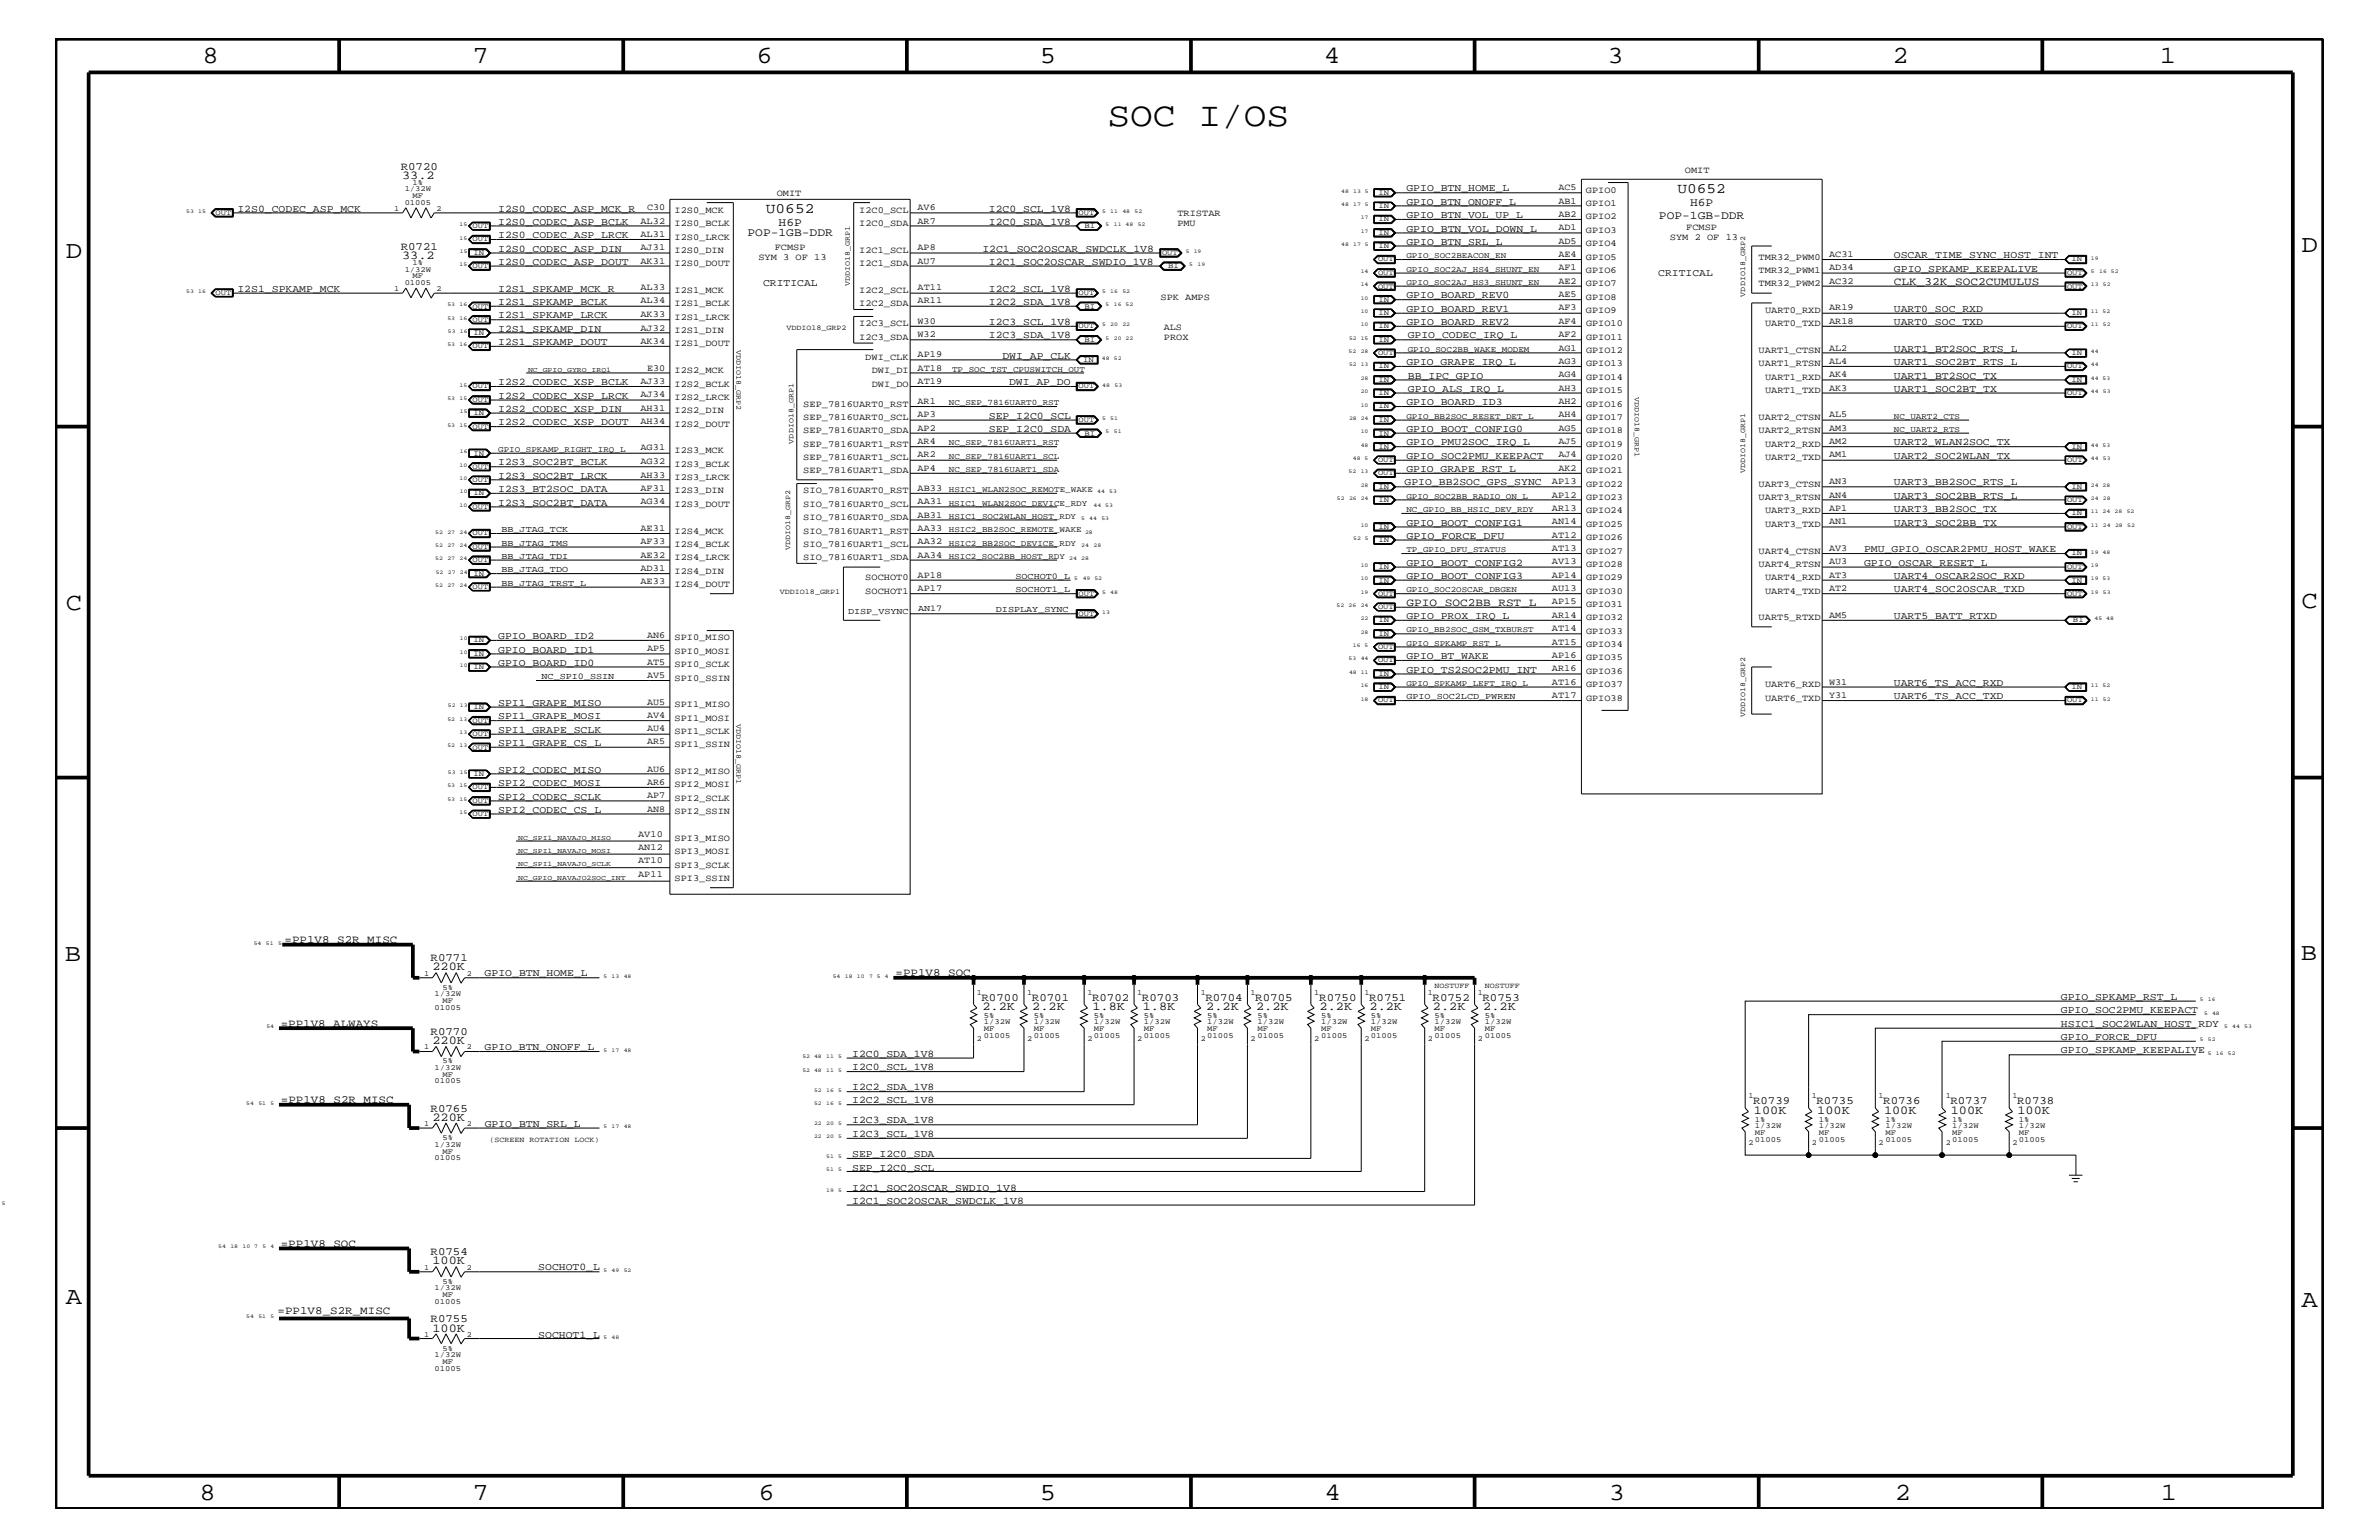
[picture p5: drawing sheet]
<svg xmlns="http://www.w3.org/2000/svg" width="432mm" height="279mm" viewBox="0 0 432 279" stroke-linecap="round" stroke-linejoin="round" font-family="sans-serif">
<defs><g id="words">
<text font-size="6.2" x="201" y="22.9">SOC I/OS</text>
<g font-size="4.5">
<text x="36.7" y="11.5">8</text>
<text x="85.8" y="11.5">7</text>
<text x="137.3" y="11.5">6</text>
<text x="188.7" y="11.5">5</text>
<text x="240.3" y="11.5">4</text>
<text x="291.8" y="11.5">3</text>
<text x="343.5" y="11.5">2</text>
<text x="392" y="11.5">1</text>
<text x="11.9" y="46.8">D</text>
<text x="417.8" y="45.7">D</text>
<text x="11.9" y="110.6">C</text>
<text x="417.8" y="110.3">C</text>
<text x="11.8" y="174.3">B</text>
<text x="417.6" y="174.2">B</text>
<text x="11.9" y="236.7">A</text>
<text x="417.8" y="237.1">A</text>
<text x="36.2" y="272.1">8</text>
<text x="85.8" y="272.1">7</text>
<text x="137.7" y="272.1">6</text>
<text x="188.7" y="272.1">5</text>
<text x="240.4" y="272.1">4</text>
<text x="292" y="272.1">3</text>
<text x="343.9" y="272.1">2</text>
<text x="392.2" y="272.1">1</text>
</g>
<g font-size="2.6">
<text x="304.5" y="35">U0652</text>
<text x="139" y="38.6">U0652</text>
</g>
<g font-size="2.2">
<text x="73" y="32.5">33.2</text>
<text x="73" y="47">33.2</text>
<text x="78.5" y="176.1">220K</text>
<text x="178.3" y="183.3">2.2K</text>
<text x="187.4" y="183.3">2.2K</text>
<text x="198.3" y="183.3">1.8K</text>
<text x="207.4" y="183.3">1.8K</text>
<text x="218.9" y="183.3">2.2K</text>
<text x="228" y="183.3">2.2K</text>
<text x="239.5" y="183.3">2.2K</text>
<text x="248.6" y="183.3">2.2K</text>
<text x="260.1" y="183.3">2.2K</text>
<text x="269.2" y="183.3">2.2K</text>
<text x="78.5" y="189.4">220K</text>
<text x="78.5" y="203.4">220K</text>
<text x="318.3" y="202.1">100K</text>
<text x="329.8" y="202.1">100K</text>
<text x="342" y="202.1">100K</text>
<text x="354.1" y="202.1">100K</text>
<text x="366.2" y="202.1">100K</text>
<text x="78.5" y="229.4">100K</text>
<text x="78.5" y="241.6">100K</text>
</g>
<g font-size="2.1">
<text x="141.3" y="41">H6P</text>
<text x="301.1" y="39.8">POP-1GB-DDR</text>
<text x="306.8" y="37.4">H6P</text>
<text x="135.7" y="42.9">POP-1GB-DDR</text>
</g>
<g font-size="2">
<text x="72.7" y="30.8">R0720</text>
<text x="72.7" y="45.3">R0721</text>
<text x="343.7" y="51.7">CLK_32K_SOC2CUMULUS</text>
<text x="255.3" y="109.9">GPIO_SOC2BB_RST_L</text>
<text x="51.6" y="171.1">=PP1V8_S2R_MISC</text>
<text x="78.2" y="174.4">R0771</text>
<text x="162.6" y="177.2">=PP1V8_SOC</text>
<text x="178.1" y="181.6">R0700</text>
<text x="187.3" y="181.6">R0701</text>
<text x="198.2" y="181.6">R0702</text>
<text x="207.3" y="181.6">R0703</text>
<text x="218.8" y="181.6">R0704</text>
<text x="227.8" y="181.6">R0705</text>
<text x="239.4" y="181.6">R0750</text>
<text x="248.5" y="181.6">R0751</text>
<text x="260" y="181.6">R0752</text>
<text x="269.1" y="181.6">R0753</text>
<text x="51" y="186.3">=PP1V8_ALWAYS</text>
<text x="78.2" y="187.7">R0770</text>
<text x="51" y="200.2">=PP1V8_S2R_MISC</text>
<text x="78.2" y="201.7">R0765</text>
<text x="318.2" y="200.3">R0739</text>
<text x="329.7" y="200.3">R0735</text>
<text x="341.8" y="200.3">R0736</text>
<text x="354" y="200.3">R0737</text>
<text x="366.1" y="200.3">R0738</text>
<text x="51" y="226.3">=PP1V8_SOC</text>
<text x="78.2" y="227.7">R0754</text>
<text x="50.4" y="238.4">=PP1V8_S2R_MISC</text>
<text x="78.2" y="239.9">R0755</text>
</g>
<g font-size="1.9">
<text x="255.3" y="34.7">GPIO_BTN_HOME_L</text>
<text x="43.1" y="38.4">I2S0_CODEC_ASP_MCK</text>
<text x="90.4" y="38.4">I2S0_CODEC_ASP_MCK_R</text>
<text x="90.4" y="40.8">I2S0_CODEC_ASP_BCLK</text>
<text x="179.5" y="38.4">I2C0_SCL_1V8</text>
<text x="179.5" y="40.8">I2C0_SDA_1V8</text>
<text x="255.3" y="39.6">GPIO_BTN_VOL_UP_L</text>
<text x="255.3" y="37.2">GPIO_BTN_ONOFF_L</text>
<text x="90.4" y="45.7">I2S0_CODEC_ASP_DIN</text>
<text x="90.4" y="43.2">I2S0_CODEC_ASP_LRCK</text>
<text x="178.3" y="45.7">I2C1_SOC2OSCAR_SWDCLK_1V8</text>
<text x="255.3" y="42">GPIO_BTN_VOL_DOWN_L</text>
<text x="255.3" y="44.4">GPIO_BTN_SRL_L</text>
<text x="343.7" y="46.8">OSCAR_TIME_SYNC_HOST_INT</text>
<text x="43.1" y="52.9">I2S1_SPKAMP_MCK</text>
<text x="90.4" y="52.9">I2S1_SPKAMP_MCK_R</text>
<text x="90.4" y="48">I2S0_CODEC_ASP_DOUT</text>
<text x="138.5" y="51.9">CRITICAL</text>
<text x="179.5" y="48">I2C1_SOC2OSCAR_SWDIO_1V8</text>
<text x="179.5" y="52.9">I2C2_SCL_1V8</text>
<text x="301" y="50.2">CRITICAL</text>
<text x="343.8" y="49.3">GPIO_SPKAMP_KEEPALIVE</text>
<text x="90.4" y="57.8">I2S1_SPKAMP_LRCK</text>
<text x="90.4" y="55.3">I2S1_SPKAMP_BCLK</text>
<text x="179.5" y="55.3">I2C2_SDA_1V8</text>
<text x="179.5" y="59">I2C3_SCL_1V8</text>
<text x="255.3" y="54.1">GPIO_BOARD_REV0</text>
<text x="255.3" y="56.6">GPIO_BOARD_REV1</text>
<text x="255.3" y="59">GPIO_BOARD_REV2</text>
<text x="343.7" y="56.6">UART0_SOC_RXD</text>
<text x="343.7" y="59">UART0_SOC_TXD</text>
<text x="90.4" y="62.6">I2S1_SPKAMP_DOUT</text>
<text x="90.4" y="60.2">I2S1_SPKAMP_DIN</text>
<text x="179.5" y="61.4">I2C3_SDA_1V8</text>
<text x="182" y="65.1">DWI_AP_CLK</text>
<text x="255.5" y="61.4">GPIO_CODEC_IRQ_L</text>
<text x="343.8" y="63.9">UART1_BT2SOC_RTS_L</text>
<text x="90.4" y="69.9">I2S2_CODEC_XSP_BCLK</text>
<text x="183.1" y="69.9">DWI_AP_DO</text>
<text x="255.3" y="66.2">GPIO_GRAPE_IRQ_L</text>
<text x="255.5" y="71.1">GPIO_ALS_IRQ_L</text>
<text x="255.5" y="68.7">BB_IPC_GPIO</text>
<text x="343.7" y="71.1">UART1_SOC2BT_TX</text>
<text x="343.7" y="68.7">UART1_BT2SOC_TX</text>
<text x="343.8" y="66.2">UART1_SOC2BT_RTS_L</text>
<text x="90.4" y="74.7">I2S2_CODEC_XSP_DIN</text>
<text x="90.4" y="72.3">I2S2_CODEC_XSP_LRCK</text>
<text x="90.4" y="77.2">I2S2_CODEC_XSP_DOUT</text>
<text x="179.5" y="76">SEP_I2C0_SCL</text>
<text x="255.3" y="73.5">GPIO_BOARD_ID3</text>
<text x="179.5" y="78.3">SEP_I2C0_SDA</text>
<text x="255.3" y="78.3">GPIO_BOOT_CONFIG0</text>
<text x="255.3" y="83.3">GPIO_SOC2PMU_KEEPACT</text>
<text x="255.3" y="80.8">GPIO_PMU2SOC_IRQ_L</text>
<text x="343.7" y="80.8">UART2_WLAN2SOC_TX</text>
<text x="343.7" y="83.3">UART2_SOC2WLAN_TX</text>
<text x="90.4" y="89.3">I2S3_BT2SOC_DATA</text>
<text x="90.4" y="84.4">I2S3_SOC2BT_BCLK</text>
<text x="90.4" y="86.9">I2S3_SOC2BT_LRCK</text>
<text x="254.9" y="88.1">GPIO_BB2SOC_GPS_SYNC</text>
<text x="255.3" y="85.6">GPIO_GRAPE_RST_L</text>
<text x="343.8" y="88.1">UART3_BB2SOC_RTS_L</text>
<text x="90.4" y="91.7">I2S3_SOC2BT_DATA</text>
<text x="255.3" y="95.4">GPIO_BOOT_CONFIG1</text>
<text x="343.7" y="95.4">UART3_SOC2BB_TX</text>
<text x="343.7" y="92.9">UART3_BB2SOC_TX</text>
<text x="343.8" y="90.5">UART3_SOC2BB_RTS_L</text>
<text x="255.3" y="97.7">GPIO_FORCE_DFU</text>
<text x="338.3" y="100.2">PMU_GPIO_OSCAR2PMU_HOST_WAKE</text>
<text x="255.3" y="102.6">GPIO_BOOT_CONFIG2</text>
<text x="255.3" y="105">GPIO_BOOT_CONFIG3</text>
<text x="338.3" y="102.6">GPIO_OSCAR_RESET_L</text>
<text x="343.8" y="107.5">UART4_SOC2OSCAR_TXD</text>
<text x="343.8" y="105">UART4_OSCAR2SOC_RXD</text>
<text x="255.3" y="112.3">GPIO_PROX_IRQ_L</text>
<text x="343.7" y="112.3">UART5_BATT_RTXD</text>
<text x="90.4" y="118.4">GPIO_BOARD_ID1</text>
<text x="90.4" y="115.9">GPIO_BOARD_ID2</text>
<text x="255.3" y="119.6">GPIO_BT_WAKE</text>
<text x="90.4" y="120.8">GPIO_BOARD_ID0</text>
<text x="255.3" y="122">GPIO_TS2SOC2PMU_INT</text>
<text x="343.7" y="124.4">UART6_TS_ACC_RXD</text>
<text x="90.4" y="130.5">SPI1_GRAPE_MOSI</text>
<text x="90.4" y="128">SPI1_GRAPE_MISO</text>
<text x="343.7" y="126.9">UART6_TS_ACC_TXD</text>
<text x="90.4" y="135.3">SPI1_GRAPE_CS_L</text>
<text x="90.4" y="133">SPI1_GRAPE_SCLK</text>
<text x="90.4" y="142.6">SPI2_CODEC_MOSI</text>
<text x="90.4" y="140.2">SPI2_CODEC_MISO</text>
<text x="90.4" y="147.5">SPI2_CODEC_CS_L</text>
<text x="90.4" y="145.1">SPI2_CODEC_SCLK</text>
<text x="88" y="177.2">GPIO_BTN_HOME_L</text>
<text x="374" y="181.4">GPIO_SPKAMP_RST_L</text>
<text x="374.1" y="183.8">GPIO_SOC2PMU_KEEPACT</text>
<text x="88" y="190.5">GPIO_BTN_ONOFF_L</text>
<text x="154.7" y="191.7">I2C0_SDA_1V8</text>
<text x="374.1" y="188.7">GPIO_FORCE_DFU</text>
<text x="374.1" y="191.1">GPIO_SPKAMP_KEEPALIVE</text>
<text x="374.1" y="186.3">HSIC1_SOC2WLAN_HOST_RDY</text>
<text x="154.7" y="194.2">I2C0_SCL_1V8</text>
<text x="154.7" y="197.8">I2C2_SDA_1V8</text>
<text x="154.7" y="203.8">I2C3_SDA_1V8</text>
<text x="154.7" y="200.2">I2C2_SCL_1V8</text>
<text x="88" y="204.4">GPIO_BTN_SRL_L</text>
<text x="154.7" y="206.3">I2C3_SCL_1V8</text>
<text x="154.7" y="209.9">SEP_I2C0_SDA</text>
<text x="154.7" y="212.4">SEP_I2C0_SCL</text>
<text x="154.7" y="216">I2C1_SOC2OSCAR_SWDIO_1V8</text>
<text x="154.7" y="218.4">I2C1_SOC2OSCAR_SWDCLK_1V8</text>
<text x="97.7" y="230.5">SOCHOT0_L</text>
<text x="97.7" y="242.7">SOCHOT1_L</text>
</g>
<g font-size="1.7">
<text x="141" y="35.6">OMIT</text>
<text x="282.9" y="34.5">AC5</text>
<text x="287.9" y="35">GPIO0</text>
<text x="305.8" y="31.4">OMIT</text>
<text x="116.2" y="40.6">AL32</text>
<text x="117.4" y="38.1">C30</text>
<text x="122.4" y="38.6">I2S0_MCK</text>
<text x="122.4" y="41">I2S0_BCLK</text>
<text x="156" y="41">I2C0_SDA</text>
<text x="156" y="38.6">I2C0_SCL</text>
<text x="166.5" y="40.6">AR7</text>
<text x="166.5" y="38.1">AV6</text>
<text x="213.7" y="39.2">TRISTAR</text>
<text x="213.7" y="41">PMU</text>
<text x="282.9" y="41.8">AD1</text>
<text x="282.9" y="39.3">AB2</text>
<text x="282.9" y="36.9">AB1</text>
<text x="287.9" y="39.8">GPIO2</text>
<text x="287.9" y="37.4">GPIO1</text>
<text x="306.1" y="41.7">FCMSP</text>
<text x="116.2" y="43">AL31</text>
<text x="116.2" y="47.9">AK31</text>
<text x="116.2" y="45.4">AJ31</text>
<text x="122.4" y="45.9">I2S0_DIN</text>
<text x="122.4" y="43.5">I2S0_LRCK</text>
<text x="137.7" y="47.1">SYM 3 OF 13</text>
<text x="140.6" y="45.3">FCMSP</text>
<text x="156" y="45.9">I2C1_SCL</text>
<text x="166.5" y="47.9">AU7</text>
<text x="166.5" y="45.4">AP8</text>
<text x="282.9" y="44.2">AD5</text>
<text x="282.9" y="46.6">AE4</text>
<text x="287.9" y="44.6">GPIO4</text>
<text x="287.9" y="47.1">GPIO5</text>
<text x="287.9" y="42.3">GPIO3</text>
<text x="303.1" y="43.5">SYM 2 OF 13</text>
<text x="319.2" y="47.1">TMR32_PWM0</text>
<text x="332" y="46.6">AC31</text>
<text x="116.2" y="52.7">AL33</text>
<text x="122.4" y="53.2">I2S1_MCK</text>
<text x="122.4" y="48.3">I2S0_DOUT</text>
<text x="156" y="53.2">I2C2_SCL</text>
<text x="156" y="48.3">I2C1_SDA</text>
<text x="166.5" y="52.7">AT11</text>
<text x="282.9" y="53.9">AE5</text>
<text x="282.9" y="51.5">AE2</text>
<text x="282.9" y="49.1">AF1</text>
<text x="287.9" y="51.9">GPIO7</text>
<text x="287.9" y="49.6">GPIO6</text>
<text x="319.2" y="51.9">TMR32_PWM2</text>
<text x="319.2" y="49.6">TMR32_PWM1</text>
<text x="332" y="51.5">AC32</text>
<text x="332" y="49.1">AD34</text>
<text x="116.2" y="57.5">AK33</text>
<text x="116.2" y="60">AJ32</text>
<text x="116.2" y="55.1">AL34</text>
<text x="122.4" y="58">I2S1_LRCK</text>
<text x="122.4" y="55.6">I2S1_BCLK</text>
<text x="156" y="59.2">I2C3_SCL</text>
<text x="156" y="55.6">I2C2_SDA</text>
<text x="166.5" y="55.1">AR11</text>
<text x="166.5" y="58.7">W30</text>
<text x="210.6" y="54.4">SPK AMPS</text>
<text x="211.2" y="59.8">ALS</text>
<text x="282.9" y="58.7">AF4</text>
<text x="282.9" y="56.3">AF3</text>
<text x="287.9" y="54.4">GPIO8</text>
<text x="287.9" y="56.8">GPIO9</text>
<text x="287.9" y="59.2">GPIO10</text>
<text x="320.4" y="59.2">UART0_TXD</text>
<text x="320.4" y="56.8">UART0_RXD</text>
<text x="332" y="58.7">AR18</text>
<text x="332" y="56.3">AR19</text>
<text x="116.2" y="62.3">AK34</text>
<text x="122.4" y="60.4">I2S1_DIN</text>
<text x="122.4" y="62.9">I2S1_DOUT</text>
<text x="156" y="61.7">I2C3_SDA</text>
<text x="157.1" y="65.3">DWI_CLK</text>
<text x="166.5" y="64.8">AP19</text>
<text x="166.5" y="61.2">W32</text>
<text x="211.2" y="61.7">PROX</text>
<text x="282.9" y="66">AG3</text>
<text x="282.9" y="63.6">AG1</text>
<text x="282.9" y="61.2">AF2</text>
<text x="287.9" y="64">GPIO12</text>
<text x="287.9" y="61.7">GPIO11</text>
<text x="319.2" y="64">UART1_CTSN</text>
<text x="332" y="66">AL4</text>
<text x="332" y="63.6">AL2</text>
<text x="116.2" y="69.6">AJ33</text>
<text x="117.4" y="67.3">E30</text>
<text x="122.4" y="67.7">I2S2_MCK</text>
<text x="122.4" y="70.1">I2S2_BCLK</text>
<text x="158.2" y="70.1">DWI_DO</text>
<text x="158.2" y="67.7">DWI_DI</text>
<text x="166.5" y="69.6">AT19</text>
<text x="166.5" y="67.3">AT18</text>
<text x="282.9" y="70.9">AH3</text>
<text x="282.9" y="68.4">AG4</text>
<text x="287.9" y="71.3">GPIO15</text>
<text x="287.9" y="68.9">GPIO14</text>
<text x="287.9" y="66.5">GPIO13</text>
<text x="319.2" y="66.5">UART1_RTSN</text>
<text x="320.4" y="71.3">UART1_TXD</text>
<text x="320.4" y="68.9">UART1_RXD</text>
<text x="332" y="70.9">AK3</text>
<text x="332" y="68.4">AK4</text>
<text x="116.2" y="72.1">AJ34</text>
<text x="116.2" y="76.9">AH34</text>
<text x="116.2" y="74.5">AH31</text>
<text x="122.4" y="75">I2S2_DIN</text>
<text x="122.4" y="72.6">I2S2_LRCK</text>
<text x="122.4" y="77.4">I2S2_DOUT</text>
<text x="145.8" y="73.8">SEP_7816UART0_RST</text>
<text x="145.8" y="76.2">SEP_7816UART0_SCL</text>
<text x="166.5" y="73.3">AR1</text>
<text x="166.5" y="75.7">AP3</text>
<text x="282.9" y="75.7">AH4</text>
<text x="282.9" y="73.3">AH2</text>
<text x="287.9" y="76.2">GPIO17</text>
<text x="287.9" y="73.8">GPIO16</text>
<text x="319.2" y="76.2">UART2_CTSN</text>
<text x="332" y="75.7">AL5</text>
<text x="116.2" y="81.7">AG31</text>
<text x="122.4" y="82.2">I2S3_MCK</text>
<text x="145.8" y="83.5">SEP_7816UART1_SCL</text>
<text x="145.8" y="81.1">SEP_7816UART1_RST</text>
<text x="145.8" y="78.6">SEP_7816UART0_SDA</text>
<text x="166.5" y="83">AR2</text>
<text x="166.5" y="80.5">AR4</text>
<text x="166.5" y="78.2">AP2</text>
<text x="282.9" y="83">AJ4</text>
<text x="282.9" y="80.5">AJ5</text>
<text x="282.9" y="78.2">AG5</text>
<text x="287.9" y="83.5">GPIO20</text>
<text x="287.9" y="81.1">GPIO19</text>
<text x="287.9" y="78.6">GPIO18</text>
<text x="319.2" y="78.6">UART2_RTSN</text>
<text x="320.4" y="83.5">UART2_TXD</text>
<text x="320.4" y="81.1">UART2_RXD</text>
<text x="332" y="83">AM1</text>
<text x="332" y="80.5">AM2</text>
<text x="332" y="78.2">AM3</text>
<text x="116.2" y="86.6">AH33</text>
<text x="116.2" y="89">AF31</text>
<text x="116.2" y="84.2">AG32</text>
<text x="122.4" y="89.5">I2S3_DIN</text>
<text x="122.4" y="87.1">I2S3_LRCK</text>
<text x="122.4" y="84.7">I2S3_BCLK</text>
<text x="145.8" y="89.5">SIO_7816UART0_RST</text>
<text x="145.8" y="85.9">SEP_7816UART1_SDA</text>
<text x="166.5" y="89">AB33</text>
<text x="166.5" y="85.4">AP4</text>
<text x="281.7" y="87.8">AP13</text>
<text x="282.9" y="85.4">AK2</text>
<text x="287.9" y="88.3">GPIO22</text>
<text x="287.9" y="85.9">GPIO21</text>
<text x="319.2" y="88.3">UART3_CTSN</text>
<text x="332" y="87.8">AN3</text>
<text x="116.2" y="91.5">AG34</text>
<text x="122.4" y="92">I2S3_DOUT</text>
<text x="145.8" y="92">SIO_7816UART0_SCL</text>
<text x="145.8" y="94.3">SIO_7816UART0_SDA</text>
<text x="166.5" y="91.5">AA31</text>
<text x="166.5" y="93.9">AB31</text>
<text x="281.7" y="95.1">AN14</text>
<text x="281.7" y="92.7">AR13</text>
<text x="281.7" y="90.3">AP12</text>
<text x="287.9" y="95.6">GPIO25</text>
<text x="287.9" y="93.2">GPIO24</text>
<text x="287.9" y="90.7">GPIO23</text>
<text x="319.2" y="90.7">UART3_RTSN</text>
<text x="320.4" y="93.2">UART3_RXD</text>
<text x="320.4" y="95.6">UART3_TXD</text>
<text x="332" y="92.7">AP1</text>
<text x="332" y="90.3">AN4</text>
<text x="332" y="95.1">AN1</text>
<text x="116.2" y="96.3">AE31</text>
<text x="116.2" y="101.2">AE32</text>
<text x="116.2" y="98.7">AF33</text>
<text x="122.4" y="96.8">I2S4_MCK</text>
<text x="122.4" y="101.6">I2S4_LRCK</text>
<text x="122.4" y="99.3">I2S4_BCLK</text>
<text x="145.8" y="99.3">SIO_7816UART1_SCL</text>
<text x="145.8" y="96.8">SIO_7816UART1_RST</text>
<text x="145.8" y="101.6">SIO_7816UART1_SDA</text>
<text x="166.5" y="98.7">AA32</text>
<text x="166.5" y="96.3">AA33</text>
<text x="166.5" y="101.2">AA34</text>
<text x="281.7" y="99.9">AT13</text>
<text x="281.7" y="97.6">AT12</text>
<text x="287.9" y="100.4">GPIO27</text>
<text x="287.9" y="98">GPIO26</text>
<text x="319.2" y="100.4">UART4_CTSN</text>
<text x="332" y="99.9">AV3</text>
<text x="116.2" y="106">AE33</text>
<text x="116.2" y="103.6">AD31</text>
<text x="122.4" y="104.1">I2S4_DIN</text>
<text x="122.4" y="106.5">I2S4_DOUT</text>
<text x="157.1" y="107.7">SOCHOT1</text>
<text x="157.1" y="105.3">SOCHOT0</text>
<text x="166.5" y="107.2">AP17</text>
<text x="166.5" y="104.8">AP18</text>
<text x="281.7" y="102.4">AV13</text>
<text x="281.7" y="104.8">AP14</text>
<text x="281.7" y="107.2">AU13</text>
<text x="287.9" y="102.9">GPIO28</text>
<text x="287.9" y="105.3">GPIO29</text>
<text x="287.9" y="107.7">GPIO30</text>
<text x="319.2" y="102.9">UART4_RTSN</text>
<text x="320.4" y="105.3">UART4_RXD</text>
<text x="320.4" y="107.7">UART4_TXD</text>
<text x="332" y="102.4">AU3</text>
<text x="332" y="104.8">AT3</text>
<text x="332" y="107.2">AT2</text>
<text x="281.7" y="112">AR14</text>
<text x="281.7" y="109.7">AP15</text>
<text x="287.9" y="112.6">GPIO32</text>
<text x="287.9" y="110.2">GPIO31</text>
<text x="319.2" y="112.6">UART5_RTXD</text>
<text x="332" y="112">AM5</text>
<text x="117.4" y="118.1">AP5</text>
<text x="117.4" y="115.7">AN6</text>
<text x="122.4" y="118.6">SPI0_MOSI</text>
<text x="122.4" y="116.2">SPI0_MISO</text>
<text x="281.7" y="119.3">AP16</text>
<text x="281.7" y="117">AT15</text>
<text x="281.7" y="114.5">AT14</text>
<text x="287.9" y="119.8">GPIO35</text>
<text x="287.9" y="117.4">GPIO34</text>
<text x="287.9" y="115">GPIO33</text>
<text x="117.4" y="123">AV5</text>
<text x="117.4" y="120.6">AT5</text>
<text x="122.4" y="123.5">SPI0_SSIN</text>
<text x="122.4" y="121">SPI0_SCLK</text>
<text x="281.7" y="124.2">AT16</text>
<text x="281.7" y="121.8">AR16</text>
<text x="287.9" y="124.7">GPIO37</text>
<text x="287.9" y="122.3">GPIO36</text>
<text x="320.4" y="124.7">UART6_RXD</text>
<text x="332" y="124.2">W31</text>
<text x="117.4" y="130.2">AV4</text>
<text x="117.4" y="127.9">AU5</text>
<text x="122.4" y="130.8">SPI1_MOSI</text>
<text x="122.4" y="128.3">SPI1_MISO</text>
<text x="281.7" y="126.6">AT17</text>
<text x="287.9" y="127.1">GPIO38</text>
<text x="320.4" y="127.1">UART6_TXD</text>
<text x="332" y="126.6">Y31</text>
<text x="117.4" y="135.1">AR5</text>
<text x="117.4" y="132.7">AU4</text>
<text x="122.4" y="135.6">SPI1_SSIN</text>
<text x="122.4" y="133.2">SPI1_SCLK</text>
<text x="117.4" y="142.4">AR6</text>
<text x="117.4" y="140">AU6</text>
<text x="122.4" y="142.9">SPI2_MOSI</text>
<text x="122.4" y="140.4">SPI2_MISO</text>
<text x="117.4" y="147.3">AN8</text>
<text x="117.4" y="144.8">AP7</text>
<text x="122.4" y="147.7">SPI2_SSIN</text>
<text x="122.4" y="145.3">SPI2_SCLK</text>
<text x="115.8" y="154.3">AN12</text>
<text x="115.8" y="151.8">AV10</text>
<text x="122.4" y="155">SPI3_MOSI</text>
<text x="122.4" y="152.6">SPI3_MISO</text>
<text x="115.8" y="159.1">AP11</text>
<text x="115.8" y="156.7">AT10</text>
<text x="122.4" y="159.9">SPI3_SSIN</text>
<text x="122.4" y="157.4">SPI3_SCLK</text>
</g>
<g font-size="1.6">
<text x="91" y="96.5">BB_JTAG_TCK</text>
<text x="91" y="101.4">BB_JTAG_TDI</text>
<text x="91" y="99">BB_JTAG_TMS</text>
<text x="91" y="103.8">BB_JTAG_TDO</text>
<text x="91" y="106.3">BB_JTAG_TRST_L</text>
<text x="184.3" y="107.5">SOCHOT1_L</text>
<text x="184.3" y="105">SOCHOT0_L</text>
<text x="153.9" y="111.4">DISP_VSYNC</text>
<text x="166.6" y="110.9">AN17</text>
<text x="180.8" y="111.1">DISPLAY_SYNC</text>
<text x="98.3" y="123.2">NC_SPI0_SSIN</text>
<text x="255.3" y="126.9">GPIO_SOC2LCD_PWREN</text>
</g>
<g font-size="1.5">
<text x="255.3" y="46.8">GPIO_SOC2BEACON_EN</text>
<text x="255.3" y="51.7">GPIO_SOC2AJ_HS3_SHUNT_EN</text>
<text x="255.3" y="49.3">GPIO_SOC2AJ_HS4_SHUNT_EN</text>
<text x="255.5" y="63.9">GPIO_SOC2BB_WAKE_MODEM</text>
<text x="172.8" y="67.5">TP_SOC_TST_CPUSWITCH_OUT</text>
<text x="172.2" y="73.5">NC_SEP_7816UART0_RST</text>
<text x="255.3" y="76">GPIO_BB2SOC_RESET_DET_L</text>
<text x="343.7" y="76">NC_UART2_CTS</text>
<text x="90.4" y="82">GPIO_SPKAMP_RIGHT_IRQ_L</text>
<text x="172.2" y="83.3">NC_SEP_7816UART1_SCL</text>
<text x="172.2" y="80.8">NC_SEP_7816UART1_RST</text>
<text x="343.7" y="78.3">NC_UART2_RTS</text>
<text x="172.2" y="89.3">HSIC1_WLAN2SOC_REMOTE_WAKE</text>
<text x="172.2" y="85.6">NC_SEP_7816UART1_SDA</text>
<text x="172.2" y="91.7">HSIC1_WLAN2SOC_DEVICE_RDY</text>
<text x="172.2" y="94.2">HSIC1_SOC2WLAN_HOST_RDY</text>
<text x="255.3" y="90.5">GPIO_SOC2BB_RADIO_ON_L</text>
<text x="255.3" y="92.9">NC_GPIO_BB_HSIC_DEV_RDY</text>
<text x="172.2" y="101.4">HSIC2_SOC2BB_HOST_RDY</text>
<text x="172.2" y="96.5">HSIC2_BB2SOC_REMOTE_WAKE</text>
<text x="172.2" y="99">HSIC2_BB2SOC_DEVICE_RDY</text>
<text x="255.3" y="100.2">TP_GPIO_DFU_STATUS</text>
<text x="255.3" y="107.5">GPIO_SOC2OSCAR_DBGEN</text>
<text x="255.3" y="114.8">GPIO_BB2SOC_GSM_TXBURST</text>
<text x="255.3" y="117.2">GPIO_SPKAMP_RST_L</text>
<text x="255.3" y="124.4">GPIO_SPKAMP_LEFT_IRQ_L</text>
</g>
<g font-size="1.4">
<text x="73.4" y="34.7">1/32W</text>
<text x="74.9" y="33.6">1%</text>
<text x="74.9" y="35.9">MF</text>
<text x="250.2" y="35.3">IN</text>
<text x="39.1" y="39">OUT</text>
<text x="71.5" y="38.2">1</text>
<text x="73.4" y="37.2">01005</text>
<text x="79.2" y="38.2">2</text>
<text x="85.8" y="41.4">OUT</text>
<text x="195.8" y="39">OUT</text>
<text x="196.8" y="41.4">BI</text>
<text x="250.2" y="37.8">IN</text>
<text x="250.2" y="40.2">IN</text>
<text x="85.8" y="43.8">OUT</text>
<text x="85.9" y="46.3">IN</text>
<text x="210.9" y="46.3">OUT</text>
<text x="250.1" y="47.4">OUT</text>
<text x="250.2" y="42.6">IN</text>
<text x="250.2" y="45.1">IN</text>
<text x="376" y="47.4">IN</text>
<text x="39.1" y="53.5">OUT</text>
<text x="71.5" y="52.8">1</text>
<text x="73.4" y="49.3">1/32W</text>
<text x="73.4" y="51.7">01005</text>
<text x="74.9" y="48">1%</text>
<text x="74.9" y="50.5">MF</text>
<text x="79.2" y="52.8">2</text>
<text x="85.8" y="48.7">OUT</text>
<text x="154.3" y="51.9" transform="rotate(-90 154.3 51.9)">VDDIO18_GRP1</text>
<text x="195.8" y="53.5">OUT</text>
<text x="212" y="48.7">BI</text>
<text x="250.1" y="49.9">OUT</text>
<text x="250.1" y="52.4">OUT</text>
<text x="316.7" y="53.8" transform="rotate(-90 316.7 53.8)">VDDIO18_GRP2</text>
<text x="375.2" y="52.4">OUT</text>
<text x="375.2" y="49.9">OUT</text>
<text x="85.8" y="58.4">OUT</text>
<text x="85.8" y="56">OUT</text>
<text x="142.7" y="59.8">VDDIO18_GRP2</text>
<text x="195.8" y="59.5">OUT</text>
<text x="196.8" y="56">BI</text>
<text x="250.2" y="54.7">IN</text>
<text x="250.2" y="57.2">IN</text>
<text x="250.2" y="59.5">IN</text>
<text x="375.2" y="59.5">OUT</text>
<text x="376" y="57.2">IN</text>
<text x="85.8" y="63.2">OUT</text>
<text x="85.9" y="60.8">IN</text>
<text x="133.7" y="63.5" transform="rotate(90 133.7 63.5)">VDDIO18_GRP2</text>
<text x="196.6" y="65.6">IN</text>
<text x="196.8" y="62">BI</text>
<text x="250.1" y="64.5">OUT</text>
<text x="250.2" y="62">IN</text>
<text x="376" y="64.5">IN</text>
<text x="85.8" y="70.5">OUT</text>
<text x="195.8" y="70.5">OUT</text>
<text x="250.2" y="66.8">IN</text>
<text x="250.2" y="71.7">IN</text>
<text x="250.2" y="69.3">IN</text>
<text x="375.2" y="66.8">OUT</text>
<text x="375.2" y="71.7">OUT</text>
<text x="376" y="69.3">IN</text>
<text x="85.8" y="77.8">OUT</text>
<text x="85.8" y="72.9">OUT</text>
<text x="85.9" y="75.4">IN</text>
<text x="195.8" y="76.6">OUT</text>
<text x="250.2" y="74.1">IN</text>
<text x="250.2" y="76.6">IN</text>
<text x="296.8" y="72" transform="rotate(90 296.8 72)">VDDIO18_GRP1</text>
<text x="85.9" y="82.7">IN</text>
<text x="144" y="80.5" transform="rotate(-90 144 80.5)">VDDIO18_GRP1</text>
<text x="196.8" y="79">BI</text>
<text x="250.1" y="83.8">OUT</text>
<text x="250.2" y="81.4">IN</text>
<text x="250.2" y="79">IN</text>
<text x="375.2" y="83.8">OUT</text>
<text x="376" y="81.4">IN</text>
<text x="85.8" y="85">OUT</text>
<text x="85.8" y="87.5">OUT</text>
<text x="85.9" y="89.9">IN</text>
<text x="250.1" y="86.2">OUT</text>
<text x="250.2" y="88.7">IN</text>
<text x="316.7" y="85.9" transform="rotate(-90 316.7 85.9)">VDDIO18_GRP1</text>
<text x="376" y="88.7">IN</text>
<text x="85.8" y="92.3">OUT</text>
<text x="250.2" y="91.1">IN</text>
<text x="250.2" y="96">IN</text>
<text x="375.2" y="96">OUT</text>
<text x="375.2" y="91.1">OUT</text>
<text x="376" y="93.5">IN</text>
<text x="85.8" y="97.1">OUT</text>
<text x="85.8" y="99.6">OUT</text>
<text x="143.4" y="99.9" transform="rotate(-90 143.4 99.9)">VDDIO18_GRP2</text>
<text x="250.2" y="98.4">IN</text>
<text x="376" y="100.8">IN</text>
<text x="85.8" y="102.1">OUT</text>
<text x="85.8" y="106.9">OUT</text>
<text x="85.9" y="104.4">IN</text>
<text x="141.6" y="107.7">VDDIO18_GRP1</text>
<text x="250.2" y="103.2">IN</text>
<text x="250.2" y="105.7">IN</text>
<text x="375.2" y="103.2">OUT</text>
<text x="376" y="105.7">IN</text>
<text x="195.8" y="111.7">OUT</text>
<text x="195.8" y="108.1">OUT</text>
<text x="250.1" y="108.1">OUT</text>
<text x="250.1" y="110.5">OUT</text>
<text x="250.2" y="112.9">IN</text>
<text x="375.2" y="108.1">OUT</text>
<text x="376.3" y="112.9">BI</text>
<text x="85.9" y="116.5">IN</text>
<text x="85.9" y="119">IN</text>
<text x="250.1" y="117.8">OUT</text>
<text x="250.2" y="115.3">IN</text>
<text x="85.9" y="121.4">IN</text>
<text x="250.1" y="120.2">OUT</text>
<text x="250.2" y="122.6">IN</text>
<text x="250.2" y="125.1">IN</text>
<text x="376" y="125.1">IN</text>
<text x="85.8" y="131.1">OUT</text>
<text x="85.9" y="128.7">IN</text>
<text x="133.7" y="131.4" transform="rotate(90 133.7 131.4)">VDDIO18_GRP1</text>
<text x="250.1" y="127.5">OUT</text>
<text x="316.7" y="130.2" transform="rotate(-90 316.7 130.2)">VDDIO18_GRP2</text>
<text x="375.2" y="127.5">OUT</text>
<text x="85.8" y="133.5">OUT</text>
<text x="85.8" y="136">OUT</text>
<text x="85.8" y="143.2">OUT</text>
<text x="85.9" y="140.8">IN</text>
<text x="85.8" y="145.7">OUT</text>
<text x="85.8" y="148.1">OUT</text>
<text x="77" y="177.1">1</text>
<text x="80.3" y="179.6">5%</text>
<text x="84.8" y="177.1">2</text>
<text x="260.3" y="179.3">NOSTUFF</text>
<text x="269.5" y="179.3">NOSTUFF</text>
<text x="78.9" y="180.8">1/32W</text>
<text x="78.9" y="183.2">01005</text>
<text x="80.3" y="182.1">MF</text>
<text x="177.3" y="180.5">1</text>
<text x="178.6" y="184.7">5%</text>
<text x="178.6" y="185.9">1/32W</text>
<text x="186.4" y="180.5">1</text>
<text x="187.6" y="184.7">5%</text>
<text x="187.6" y="185.9">1/32W</text>
<text x="197.4" y="180.5">1</text>
<text x="198.5" y="184.7">5%</text>
<text x="198.5" y="185.9">1/32W</text>
<text x="206.4" y="180.5">1</text>
<text x="207.6" y="184.7">5%</text>
<text x="207.6" y="185.9">1/32W</text>
<text x="217.9" y="180.5">1</text>
<text x="219.1" y="184.7">5%</text>
<text x="219.1" y="185.9">1/32W</text>
<text x="227" y="180.5">1</text>
<text x="228.3" y="184.7">5%</text>
<text x="228.3" y="185.9">1/32W</text>
<text x="238.5" y="180.5">1</text>
<text x="239.8" y="184.7">5%</text>
<text x="239.8" y="185.9">1/32W</text>
<text x="247.7" y="180.5">1</text>
<text x="248.8" y="184.7">5%</text>
<text x="248.8" y="185.9">1/32W</text>
<text x="259.2" y="180.5">1</text>
<text x="260.3" y="184.7">5%</text>
<text x="260.4" y="185.9">1/32W</text>
<text x="268.2" y="180.5">1</text>
<text x="269.5" y="184.7">5%</text>
<text x="269.5" y="185.9">1/32W</text>
<text x="77" y="190.4">1</text>
<text x="84.8" y="190.4">2</text>
<text x="177.3" y="188.9">2</text>
<text x="178.6" y="187.1">MF</text>
<text x="178.6" y="188.3">01005</text>
<text x="186.4" y="188.9">2</text>
<text x="187.6" y="187.1">MF</text>
<text x="187.6" y="188.3">01005</text>
<text x="197.4" y="188.9">2</text>
<text x="198.5" y="187.1">MF</text>
<text x="198.5" y="188.3">01005</text>
<text x="206.4" y="188.9">2</text>
<text x="207.6" y="187.1">MF</text>
<text x="207.6" y="188.3">01005</text>
<text x="217.9" y="188.9">2</text>
<text x="219.1" y="187.1">MF</text>
<text x="219.1" y="188.3">01005</text>
<text x="227" y="188.9">2</text>
<text x="228.3" y="187.1">MF</text>
<text x="228.3" y="188.3">01005</text>
<text x="238.5" y="188.9">2</text>
<text x="239.8" y="187.1">MF</text>
<text x="239.8" y="188.3">01005</text>
<text x="247.7" y="188.9">2</text>
<text x="248.8" y="187.1">MF</text>
<text x="248.8" y="188.3">01005</text>
<text x="259.2" y="188.9">2</text>
<text x="260.3" y="187.1">MF</text>
<text x="260.4" y="188.3">01005</text>
<text x="268.2" y="188.9">2</text>
<text x="269.5" y="187.1">MF</text>
<text x="269.5" y="188.3">01005</text>
<text x="78.9" y="194.2">1/32W</text>
<text x="78.9" y="196.5">01005</text>
<text x="80.3" y="192.9">5%</text>
<text x="80.3" y="195.4">MF</text>
<text x="317.3" y="199.2">1</text>
<text x="318.5" y="203.5">1%</text>
<text x="328.9" y="199.2">1</text>
<text x="330.1" y="203.5">1%</text>
<text x="341" y="199.2">1</text>
<text x="342.2" y="203.5">1%</text>
<text x="353.2" y="199.2">1</text>
<text x="354.3" y="203.5">1%</text>
<text x="365.3" y="199.2">1</text>
<text x="366.4" y="203.5">1%</text>
<text x="77" y="204.3">1</text>
<text x="78.9" y="208.1">1/32W</text>
<text x="80.3" y="206.9">5%</text>
<text x="80.3" y="209.3">MF</text>
<text x="84.8" y="204.3">2</text>
<text x="88.8" y="207.1">(SCREEN ROTATION LOCK)</text>
<text x="317.3" y="207.7">2</text>
<text x="318.5" y="205.9">MF</text>
<text x="318.5" y="204.7">1/32W</text>
<text x="318.5" y="207.1">01005</text>
<text x="328.9" y="207.7">2</text>
<text x="330.1" y="205.9">MF</text>
<text x="330.1" y="207.1">01005</text>
<text x="330.1" y="204.7">1/32W</text>
<text x="341" y="207.7">2</text>
<text x="342.2" y="205.9">MF</text>
<text x="342.2" y="204.7">1/32W</text>
<text x="342.2" y="207.1">01005</text>
<text x="353.2" y="207.7">2</text>
<text x="354.3" y="205.9">MF</text>
<text x="354.3" y="204.7">1/32W</text>
<text x="354.3" y="207.1">01005</text>
<text x="365.3" y="207.7">2</text>
<text x="366.4" y="205.9">MF</text>
<text x="366.4" y="204.7">1/32W</text>
<text x="366.4" y="207.1">01005</text>
<text x="78.9" y="210.5">01005</text>
<text x="77" y="230.4">1</text>
<text x="80.3" y="232.9">5%</text>
<text x="84.8" y="230.4">2</text>
<text x="78.9" y="234.1">1/32W</text>
<text x="78.9" y="236.6">01005</text>
<text x="80.3" y="235.4">MF</text>
<text x="77" y="242.5">1</text>
<text x="80.3" y="245.1">5%</text>
<text x="84.8" y="242.5">2</text>
<text x="78.9" y="246.2">1/32W</text>
<text x="78.9" y="248.7">01005</text>
<text x="80.3" y="247.5">MF</text>
</g>
<g font-size="1.3">
<text x="95.8" y="67.5">NC_GPIO_GYRO_IRQ1</text>
<text x="94.1" y="152.3">NC_SPI1_NAVAJO_MISO</text>
<text x="94.1" y="154.7">NC_SPI1_NAVAJO_MOSI</text>
<text x="94.1" y="157.2">NC_SPI1_NAVAJO_SCLK</text>
<text x="94.1" y="159.6">NC_GPIO_NAVAJO2SOC_INT</text>
</g>
<g font-size="1">
<text x="243.4" y="35">48</text>
<text x="245.6" y="35">13 5</text>
<text x="33.8" y="38.6">53</text>
<text x="36" y="38.6">15</text>
<text x="83.4" y="41">15</text>
<text x="200.1" y="38.6">5</text>
<text x="200.7" y="41">5</text>
<text x="201.5" y="38.6">11</text>
<text x="202.2" y="41">11 48</text>
<text x="203.7" y="38.6">48</text>
<text x="205.9" y="38.6">52</text>
<text x="206.5" y="41">52</text>
<text x="243.4" y="37.4">48</text>
<text x="245.6" y="37.4">17 5</text>
<text x="247" y="39.8">17</text>
<text x="83.4" y="43.5">15</text>
<text x="83.5" y="45.9">15</text>
<text x="215.2" y="45.9">5</text>
<text x="216.7" y="45.9">19</text>
<text x="243.4" y="44.6">48</text>
<text x="245.6" y="44.6">17 5</text>
<text x="247" y="42.3">17</text>
<text x="379.5" y="47.1">19</text>
<text x="33.8" y="53.2">53</text>
<text x="36" y="53.2">16</text>
<text x="83.4" y="48.3">15</text>
<text x="200.1" y="53.2">5</text>
<text x="201.5" y="53.2">16</text>
<text x="203.7" y="53.2">52</text>
<text x="215.8" y="48.3">5</text>
<text x="217.3" y="48.3">19</text>
<text x="247" y="49.6">14</text>
<text x="247" y="51.9">14</text>
<text x="379.5" y="49.6">5</text>
<text x="379.5" y="51.9">13</text>
<text x="381" y="49.6">16 52</text>
<text x="381.7" y="51.9">52</text>
<text x="81.2" y="58">53</text>
<text x="81.2" y="55.6">53</text>
<text x="83.4" y="58">16</text>
<text x="83.4" y="55.6">16</text>
<text x="200.1" y="59.2">5</text>
<text x="200.7" y="55.6">5</text>
<text x="201.5" y="59.2">20</text>
<text x="202.2" y="55.6">16 52</text>
<text x="203.7" y="59.2">22</text>
<text x="247" y="54.4">10</text>
<text x="247" y="56.8">10</text>
<text x="247" y="59.2">10</text>
<text x="379.5" y="56.8">11 52</text>
<text x="379.5" y="59.2">11</text>
<text x="381.7" y="59.2">52</text>
<text x="81.2" y="62.9">53</text>
<text x="81.3" y="60.4">53</text>
<text x="83.4" y="62.9">16</text>
<text x="83.5" y="60.4">16</text>
<text x="200" y="65.3">48</text>
<text x="200.7" y="61.7">5</text>
<text x="202.2" y="61.7">20 22</text>
<text x="202.2" y="65.3">52</text>
<text x="244.8" y="64">52</text>
<text x="244.9" y="61.7">52 15</text>
<text x="247" y="64">28</text>
<text x="379.5" y="64">44</text>
<text x="83.4" y="70.1">15</text>
<text x="200.1" y="70.1">48</text>
<text x="202.3" y="70.1">53</text>
<text x="244.9" y="66.5">52 13</text>
<text x="247" y="68.9">28</text>
<text x="247" y="71.3">20</text>
<text x="379.5" y="66.5">44</text>
<text x="379.5" y="71.3">44</text>
<text x="379.5" y="68.9">44 53</text>
<text x="381.7" y="71.3">53</text>
<text x="81.2" y="77.4">53</text>
<text x="81.2" y="72.6">53</text>
<text x="83.4" y="77.4">15</text>
<text x="83.4" y="72.6">15</text>
<text x="83.5" y="75">15</text>
<text x="200.1" y="76.2">5</text>
<text x="201.5" y="76.2">51</text>
<text x="244.9" y="76.2">28 24</text>
<text x="247" y="73.8">10</text>
<text x="83.5" y="82.2">16</text>
<text x="200.7" y="78.6">5</text>
<text x="202.2" y="78.6">51</text>
<text x="245.5" y="83.5">48 5</text>
<text x="247" y="81.1">48</text>
<text x="247" y="78.6">10</text>
<text x="379.5" y="81.1">44 53</text>
<text x="379.5" y="83.5">44</text>
<text x="381.7" y="83.5">53</text>
<text x="83.4" y="84.7">10</text>
<text x="83.4" y="87.1">10</text>
<text x="83.5" y="89.5">10</text>
<text x="199.1" y="89.5">44</text>
<text x="201.3" y="89.5">53</text>
<text x="244.8" y="85.9">52</text>
<text x="247" y="85.9">13</text>
<text x="247" y="88.3">28</text>
<text x="379.5" y="88.3">24 28</text>
<text x="83.4" y="92">10</text>
<text x="196.3" y="94.3">5</text>
<text x="197.7" y="94.3">44</text>
<text x="198.5" y="92">44 53</text>
<text x="199.9" y="94.3">53</text>
<text x="242.7" y="90.7">52</text>
<text x="244.9" y="90.7">26 24</text>
<text x="247" y="95.6">10</text>
<text x="379.5" y="93.2">11 24</text>
<text x="379.5" y="95.6">11</text>
<text x="379.5" y="90.7">24</text>
<text x="381.7" y="95.6">24</text>
<text x="381.7" y="90.7">28</text>
<text x="383.8" y="93.2">28</text>
<text x="383.9" y="95.6">28</text>
<text x="386" y="93.2">52</text>
<text x="386.1" y="95.6">52</text>
<text x="79" y="96.8">52</text>
<text x="79" y="99.3">52</text>
<text x="79" y="101.6">52</text>
<text x="81.2" y="96.8">27</text>
<text x="81.2" y="99.3">27</text>
<text x="81.2" y="101.6">27</text>
<text x="83.4" y="96.8">24</text>
<text x="83.4" y="99.3">24</text>
<text x="83.4" y="101.6">24</text>
<text x="194.1" y="101.6">24</text>
<text x="196.3" y="99.3">24</text>
<text x="196.3" y="101.6">28</text>
<text x="196.9" y="96.8">28</text>
<text x="198.5" y="99.3">28</text>
<text x="245.6" y="98">52 5</text>
<text x="379.5" y="100.4">19 48</text>
<text x="79" y="106.5">52</text>
<text x="79.1" y="104.1">52</text>
<text x="81.2" y="106.5">27</text>
<text x="81.3" y="104.1">27</text>
<text x="83.4" y="106.5">24</text>
<text x="83.5" y="104.1">24</text>
<text x="195" y="105.3">5</text>
<text x="196.5" y="105.3">49 52</text>
<text x="200.1" y="107.7">5</text>
<text x="201.5" y="107.7">48</text>
<text x="247" y="102.9">10</text>
<text x="247" y="105.3">10</text>
<text x="247" y="107.7">19</text>
<text x="379.5" y="102.9">19</text>
<text x="379.5" y="105.3">19 53</text>
<text x="379.5" y="107.7">19</text>
<text x="381.7" y="107.7">53</text>
<text x="200.1" y="111.4">13</text>
<text x="242.6" y="110.2">52</text>
<text x="244.8" y="110.2">26</text>
<text x="247" y="112.6">22</text>
<text x="247" y="110.2">24</text>
<text x="380.2" y="112.6">45 48</text>
<text x="83.5" y="116.2">10</text>
<text x="83.5" y="118.6">10</text>
<text x="244.8" y="119.8">53</text>
<text x="245.5" y="117.4">16 5</text>
<text x="247" y="119.8">44</text>
<text x="247" y="115">28</text>
<text x="83.5" y="121">10</text>
<text x="244.9" y="122.3">48 11</text>
<text x="247" y="124.7">16</text>
<text x="379.5" y="124.7">11 52</text>
<text x="81.2" y="130.8">52</text>
<text x="81.3" y="128.3">52</text>
<text x="83.4" y="130.8">13</text>
<text x="83.5" y="128.3">13</text>
<text x="247" y="127.1">18</text>
<text x="379.5" y="127.1">11</text>
<text x="381.7" y="127.1">52</text>
<text x="81.2" y="135.6">52</text>
<text x="83.4" y="133.2">13</text>
<text x="83.4" y="135.6">13</text>
<text x="81.2" y="142.9">53</text>
<text x="81.3" y="140.4">53</text>
<text x="83.4" y="142.9">15</text>
<text x="83.5" y="140.4">15</text>
<text x="81.2" y="145.3">53</text>
<text x="83.4" y="145.3">15</text>
<text x="83.4" y="147.7">15</text>
<text x="46.1" y="171.4">54</text>
<text x="48.3" y="171.4">51</text>
<text x="50.5" y="171.4">5</text>
<text x="109.6" y="177.4">5</text>
<text x="111" y="177.4">13</text>
<text x="113.2" y="177.4">48</text>
<text x="151.1" y="177.4">54</text>
<text x="153.3" y="177.4">18</text>
<text x="155.5" y="177.4">10</text>
<text x="157.7" y="177.4">7</text>
<text x="159.2" y="177.4">5</text>
<text x="160.6" y="177.4">4</text>
<text x="399.3" y="181.6">5</text>
<text x="400.1" y="184.1">5</text>
<text x="400.7" y="181.6">16</text>
<text x="401.5" y="184.1">48</text>
<text x="48.3" y="186.5">54</text>
<text x="109.6" y="190.8">5</text>
<text x="111" y="190.8">17</text>
<text x="113.2" y="190.8">48</text>
<text x="145.6" y="192">52 48</text>
<text x="150" y="192">11</text>
<text x="152.2" y="192">5</text>
<text x="399.3" y="188.9">5</text>
<text x="400.7" y="191.4">5</text>
<text x="400.7" y="188.9">52</text>
<text x="402.2" y="191.4">16</text>
<text x="403.7" y="186.5">5</text>
<text x="404.4" y="191.4">52</text>
<text x="405.1" y="186.5">44</text>
<text x="407.3" y="186.5">53</text>
<text x="145.6" y="194.4">52 48</text>
<text x="150" y="194.4">11</text>
<text x="152.2" y="194.4">5</text>
<text x="44.7" y="200.4">54</text>
<text x="46.9" y="200.4">51</text>
<text x="49.1" y="200.4">5</text>
<text x="147.7" y="200.4">52</text>
<text x="147.7" y="198.1">52</text>
<text x="150" y="200.4">16</text>
<text x="150" y="198.1">16</text>
<text x="152.2" y="200.4">5</text>
<text x="152.2" y="198.1">5</text>
<text x="109.6" y="204.7">5</text>
<text x="111" y="204.7">17</text>
<text x="113.2" y="204.7">48</text>
<text x="147.7" y="204.1">22</text>
<text x="147.7" y="206.5">22</text>
<text x="150" y="204.1">20</text>
<text x="150" y="206.5">20</text>
<text x="152.2" y="204.1">5</text>
<text x="152.2" y="206.5">5</text>
<text x="150" y="210.2">51</text>
<text x="150" y="212.5">51</text>
<text x="152.2" y="210.2">5</text>
<text x="152.2" y="212.5">5</text>
<text x=".3" y="218.6">5</text>
<text x="150" y="216.2">19</text>
<text x="152.2" y="216.2">5</text>
<text x="39.6" y="226.5">54</text>
<text x="41.8" y="226.5">18</text>
<text x="44" y="226.5">10 7</text>
<text x="47.7" y="226.5">5</text>
<text x="49.1" y="226.5">4</text>
<text x="109.6" y="230.7">5</text>
<text x="111" y="230.7">49</text>
<text x="113.2" y="230.7">52</text>
<text x="44.7" y="239.2">54</text>
<text x="46.9" y="239.2">51</text>
<text x="49.1" y="239.2">5</text>
<text x="109.6" y="242.9">5</text>
<text x="111" y="242.9">48</text>
</g>
</g></defs>
<g fill="none" stroke="#000" stroke-width=".18">
<path d="M38.3 38.6l.7-.7h3.3v1.5h-3.3zM38.5 38.6l.6-.6h3.1v1.2h-3.1zM39.1 37.9l-.7 .7 .7 .7M42.2 38.6h30.9l.6-.9 .9 1.9 .9-1.9 1 1.9 .8-1.9 .9 1.9 .6-1h42.8M42.3 37.9v1.4h-3.2M42.3 37.9h-3.2l-.7 .7 .7 .7M121.6 36.2h43.6v126h-43.6zM128.3 36.8h4.8v70.9h-4.2M157.9 36.8h-3v19.3h3.6M165.2 38.6h30.3M195.3 37.9h3.3l.8 .7-.8 .8h-3.3zM195.5 38h3.1l.5 .6-.5 .6h-3.1"/>
<path d="M198.6 39.3l.6-.7-.6-.7h-3.1v1.4M198.6 37.9l.7 .7-.7 .7h-3.2v-1.4M249.4 39h3.2l.7 .8-.7 .8h-3.2zM249.4 34.2h3.2l.7 .8-.7 .7h-3.2zM249.4 34.3h3.2l.7 .7-.7 .7h-3.2M249.4 39.1h3.2l.7 .7-.7 .7h-3.2M249.4 34.3v1.4M249.4 39.1v1.4M249.4 34.4h3.1l.6 .6M249.4 39.2h3.1l.6 .6M252.5 34.3l.7 .7-.7 .7M252.5 36.8l.7 .6-.7 .6"/>
<path d="M252.5 39.1l.7 .7-.7 .7M252.5 36.8l.6 .6M252.5 36.8h-3.1v1.2h3.1M252.6 36.7l.7 .7-.7 .7M252.6 36.7h-3.2v1.4h3.2M253.1 35h33.9M253.1 37.4h33.9M253.1 39.8h33.9M253.1 35l-.6 .6h-3.1M253.1 37.4l-.6 .6M253.1 39.8l-.6 .6h-3.1M287 32.5h43.7v111.5h-43.7z"/>
<path d="M291.9 33.1h3.6v95.8h-4.8M38.3 53.2l.7-.8h3.3v1.5h-3.3zM39.1 53.8h3.2M39.1 52.5l-.6 .7 .6 .6M39.1 52.5h3.2M39.1 52.5l-.7 .7 .7 .6M39.1 52.4l-.7 .8 .7 .7M42.2 52.5v1.3M42.2 53.2h30.9l.6-.9 .9 1.7 .9-1.7 1 1.7 .8-1.7 .9 1.7M42.3 52.4v1.5M85 43.4l.8 .8h3.2v-1.5h-3.2l-.8 .7M85 58l.8-.8h3.2v1.6h-3.2z"/>
<path d="M85.1 43.4l.7 .7h3.1v-1.3h-3.1l-.7 .6M85.1 58l.7-.7h3.1v1.4h-3.1zM85.1 41l.7 .7M85.1 41l.7 .8M85.1 48.3l.7 .7h3.1M85.1 48.3l.7 .7M85.1 55.6l.7 .6h3.1M85.1 55.6l.7 .7M85.1 48.3l.7-.7h3.1v1.4M85.1 55.6l.7-.7h3.1v1.4M85.1 45.1h3.2l.8 .8-.8 .8h-3.2zM85.2 45.3h3l.6 .6"/>
<path d="M85.2 43.4l.6-.5h3v1.1h-3zM85.2 58l.6-.6h3v1.2h-3zM85.2 55.6l.6-.6h3v1.1h-3zM85.2 45.2h3l.7 .7-.7 .6h-3zM85.8 41.7h3.1M85.8 40.4l-.6 .6 .6 .7M85.8 47.7l-.6 .6 .6 .6h3v-1.2M85.8 40.3h3.2v1.5h-3.2M85.8 47.5h3.2v1.5h-3.2l-.8-.7zM85.8 54.8h3.2v1.5h-3.2l-.8-.7zM85.8 40.4h3.1M85.8 47.7h3.1"/>
<path d="M85.8 40.3l-.7 .7M85.8 40.4l-.7 .6M85.8 47.7l-.7 .6M85.8 40.3l-.8 .7 .8 .8M88.2 59.8l.7 .6-.7 .7M88.2 59.8l.6 .6M88.2 59.8h-3v1.3h3M88.3 59.7l.8 .7-.8 .7M88.3 45.1l.7 .8-.7 .7h-3.2M88.3 59.7l.7 .7-.7 .7M88.3 59.7h-3.2v1.4h3.2M88.8 40.4v1.3"/>
<path d="M88.8 45.9l-.6 .6M88.8 41h32.8M88.8 43.4h32.8M88.8 48.3h32.8M88.8 45.9h32.8M88.8 58h32.8M88.8 55.6h32.8M88.9 40.3v1.5M121.6 53.2h-42.8l-.6 .9M158.5 57.4h-3.6v4.8h3.6M165.2 41h30.3M165.2 48.3h45.5"/>
<path d="M165.2 45.9h45.5M165.2 55.6h30.3M165.2 53.2h30.3M165.2 59.2h30.3M195.3 41l.7-.7h3.2l.8 .7-.8 .8h-3.2zM195.3 55.6l.8-.7h3.1l.7 .7-.7 .7h-3.1zM195.3 41l.8-.7h3.1l.7 .7-.7 .8h-3.1zM195.3 58.4h3.3l.8 .8-.8 .8h-3.3zM195.4 52.4v1.5M195.4 58.5h3.2l.7 .7-.7 .7h-3.2zM195.5 58.6h3.1l.5 .6-.5 .6h-3.1M195.5 55.6l.6-.6h3l.6 .6-.6 .5h-3z"/>
<path d="M195.5 58.5v1.4M196 54.8h3.2l.8 .8-.8 .7h-3.2l-.7-.7zM196.1 54.9h3l.7 .7-.7 .6h-3l-.7-.6zM196.1 40.4l-.7 .6 .7 .7M196.1 40.4l-.6 .6 .6 .7M196.1 40.4h3l.7 .6-.7 .7h-3M196.1 40.4h3l.6 .6-.6 .7h-3M198.6 52.5l.5 .7-.5 .6M198.6 52.5h-3.1v1.3h3.1M198.6 52.5l.6 .7-.6 .6M198.6 58.5l.6 .7-.6 .7M198.6 52.4h-3.3v1.5h3.3"/>
<path d="M198.6 52.4l.8 .8-.8 .7M198.6 52.4l.7 .8-.7 .7M210.5 45.1h3.3l.8 .8-.8 .8h-3.3zM210.5 48.3l.8-.7h3.1l.7 .7-.7 .7h-3.1zM210.6 45.1v1.5h3.2l.7-.7-.7-.8M210.6 48.3l.7-.6h3l.7 .6-.7 .7h-3zM210.7 45.3h3l.6 .6-.6 .6M210.7 48.3l.6-.6h3l.6 .6-.6 .6h-3zM210.7 45.2h3l.7 .7-.7 .6h-3zM211.2 47.5h3.2l.8 .8-.8 .7h-3.2l-.7-.7zM249.3 47.1l.7-.8h3.3v1.6h-3.3zM249.3 49.5l.7-.7h3.3v1.5h-3.3z"/>
<path d="M249.4 47.1l.6-.7h3.2v1.4h-3.2zM249.4 51.9l.6 .7h3.2M249.4 49.5l.6 .6h3.2M249.4 51.9l.6 .8M249.4 41.5h3.2l.7 .8-.7 .7h-3.2zM249.4 43.9h3.2l.7 .7-.7 .8h-3.2zM249.4 53.6h3.2l.7 .8-.7 .7h-3.2zM249.4 58.4h3.2l.7 .8-.7 .8h-3.2zM249.4 51.9l.6-.7h3.2v1.5M249.4 44h3.2l.7 .6-.7 .8M249.4 58.5h3.2l.7 .7-.7 .7h-3.2M249.4 53.7h3.2l.7 .7-.7 .6h-3.2"/>
<path d="M249.4 47.1l.7-.6h3v1.2h-3zM249.4 41.6h3.1l.7 .7-.7 .6h-3.1zM249.4 53.7v1.3M249.4 58.5v1.4M249.4 41.7h3.1l.6 .6M249.4 58.6h3.1l.6 .6M249.4 53.8h3.1l.6 .6M250 51.2h3.3v1.5h-3.3l-.7-.8zM250 48.8l-.6 .7M250.1 48.9l-.7 .6 .7 .6M250.1 51.3l-.7 .6 .7 .6h3v-1.2M252.5 44l.7 .6-.7 .7"/>
<path d="M252.5 53.7l.7 .7-.7 .6M252.5 56.1l.7 .7-.7 .6M252.5 58.5l.7 .7-.7 .7M252.5 44l.6 .6M252.5 56.1l.6 .7M252.5 44h-3.1v1.3h3.1M252.5 56.1h-3.1v1.3h3.1M252.6 41.5l.7 .8-.7 .6h-3.2M252.6 56.1l.7 .7-.7 .7M252.6 56.1h-3.2v1.4h3.2M253.1 42.3h33.9M253.1 44.6h33.9"/>
<path d="M253.1 47.1h33.9M253.1 51.9h33.9M253.1 56.8h33.9M253.1 59.2h33.9M253.1 49.5h33.9M253.1 54.4h33.9M253.1 48.9v1.2M253.1 42.3l-.6 .6M253.1 44.6l-.6 .7M253.1 59.2l-.6 .6h-3.1M253.1 54.4l-.6 .6h-3.1M253.1 56.8l-.6 .6"/>
<path d="M253.2 48.9h-3.2l-.6 .6M253.2 51.3h-3.2l-.6 .6M253.2 48.8v1.4h-3.2l-.6-.7M321.6 44.6h-3.7v8.6h3.7M321.6 55h-3.7v58.7h3.7M330.7 47.1h44.2M330.7 51.9h44.2M330.7 56.8h44.2M330.7 59.2h44.2M330.7 49.5h44.2M374.8 48.8h3.3l.7 .7-.7 .8h-3.3zM374.8 51.2h3.3l.7 .7-.7 .8h-3.3z"/>
<path d="M374.8 58.4h3.3l.7 .8-.7 .8h-3.3zM374.8 51.2h3.3l.6 .7-.6 .8M374.8 58.5h3.3l.6 .7-.6 .7h-3.3M374.8 56.8l.7 .7M374.8 56.8l.7 .6M374.9 51.3h3.1l.7 .6-.7 .7h-3.1zM374.9 58.5v1.4M374.9 58.6h3.1l.6 .6-.6 .6h-3.1M374.9 47.1l.6-.6h3.1v1.2h-3.1zM375.5 46.4h3.2v1.4h-3.2l-.7-.7zM375.5 56.1l-.7 .7M375.5 46.3h3.2v1.6h-3.2l-.7-.8z"/>
<path d="M375.5 56.1l-.7 .7 .7 .7M375.5 57.4h3.2M375.5 56.1l-.6 .7 .6 .6M375.5 56.1h3.2v1.4h-3.2M375.5 56.1h3.2M378 51.3l.6 .6-.6 .6h-3.1M378 48.9l.6 .6-.6 .6M378 58.5l.7 .7-.7 .7M378 48.9l.7 .6-.7 .6M378 48.9h-3.1v1.2h3.1M378.1 48.8l.6 .7-.6 .7h-3.3M378.6 56.1v1.3"/>
<path d="M378.7 56.1v1.4M85 62.8l.8-.7h3.2v1.5h-3.2zM85 70.1l.8-.7h3.2v1.5h-3.2zM85 72.6l.8-.8h3.2v1.5h-3.2zM85 77.4l.8-.8h3.2v1.6h-3.2zM85.1 74.3h3.2l.7 .6-.7 .8M85.1 62.8l.7-.6h3.1v1.3h-3.1zM85.1 70.1l.7-.7h3.1v1.4h-3.1zM85.1 77.4l.7-.7h3.1v1.4h-3.1zM85.1 72.6l.7 .6M85.1 74.2h3.2l.8 .7-.8 .8h-3.2zM85.2 77.4l.6-.6h3v1.2h-3z"/>
<path d="M85.2 62.8l.6-.6h3v1.2h-3zM85.2 74.4h3l.7 .5-.7 .7h-3zM85.8 73.2h3.1M85.8 73.2l-.6-.6 .6-.6h3v1.2M85.8 69.5h3v1.2h-3l-.6-.6zM85.8 71.8l-.7 .8M88.2 74.4l.6 .5M88.8 74.9l-.6 .6h-3M88.8 60.4l-.6 .7M88.8 77.4h32.8M88.8 72.6h32.8M88.8 70.1h32.8"/>
<path d="M88.8 74.9h32.8M88.8 60.4h32.8M88.8 62.8h32.8M88.9 71.8v1.5h-3.1l-.7-.7M88.9 71.9h-3.1l-.7 .7M95.5 67.7h26.1M158.5 63.4h-13.9v23.7h13.9M165.2 70.1h30.3M165.2 65.3h30.3M165.2 78.6h30.3M165.2 73.8h26.7M165.2 76.2h30.3"/>
<path d="M165.2 61.7h30.3M165.2 67.7h31.6M195.3 69.4h3.3l.8 .7-.8 .8h-3.3zM195.3 78.6l.8-.7h3.1l.7 .7-.7 .7h-3.1zM195.3 65.3l.8 .7M195.3 75.5h3.3l.8 .7-.8 .8h-3.3zM195.4 69.4h3.2l.7 .7-.7 .7h-3.2zM195.4 78.6l.7-.6h3l.7 .6-.7 .7h-3zM195.5 69.5h3.1l.5 .6-.5 .6h-3.1M195.5 65.3l.6-.6h3v1.2h-3zM195.5 78.6l.6-.6h3l.6 .6-.6 .6h-3zM195.5 61.7l.6-.6h3l.6 .6-.6 .5h-3z"/>
<path d="M195.5 69.4v1.4M196 64.5h3.3v1.6h-3.3l-.7-.8zM196 77.8h3.2l.8 .8-.8 .7h-3.2l-.7-.7zM196 60.9h3.2l.8 .8-.8 .7h-3.2l-.7-.7zM196.1 61l-.8 .7 .8 .6M196.1 61l-.7 .7 .7 .6M196.1 64.5l-.8 .8M196.1 61h3.1l.7 .7-.7 .6h-3.1M196.1 61h3l.7 .7-.7 .6h-3M198.6 75.5l.5 .7-.5 .6M198.6 75.5h-3.1v1.3h3.1M198.6 69.4l.6 .7-.6 .7"/>
<path d="M198.6 75.5l.6 .7-.6 .6M198.6 75.5l.7 .7-.7 .7h-3.2v-1.4M199.2 64.6h-3.1l-.7 .7 .7 .7M199.2 64.5v1.5h-3.1M249.4 64l.6 .7h3.2M249.4 64l.6 .8M249.4 60.9h3.2l.7 .8-.7 .7h-3.2zM249.4 65.7h3.2l.7 .8-.7 .7h-3.2zM249.4 68.2h3.2l.7 .7-.7 .8h-3.2zM249.4 70.5h3.2l.7 .8-.7 .8h-3.2zM249.4 73h3.2l.7 .8-.7 .7h-3.2zM249.4 75.5h3.2l.7 .7-.7 .8h-3.2z"/>
<path d="M249.4 77.8h3.2l.7 .8-.7 .7h-3.2zM249.4 77.9h3.2l.7 .7-.7 .7M249.4 65.8h3.2l.7 .7-.7 .7h-3.2M249.4 70.6h3.2l.7 .7-.7 .8M249.4 73.1h3.2l.7 .7-.7 .6h-3.2M249.4 61h3.2l.7 .7-.7 .6h-3.2M249.4 61v1.3M249.4 65.8v1.4M249.4 68.3h3.1l.7 .6-.7 .6h-3.1zM249.4 73.1v1.3M249.4 78h3.1l.7 .6-.7 .7h-3.1zM249.4 73.2h3.1l.6 .6"/>
<path d="M249.4 65.9h3.1l.6 .6M249.4 61.1h3.1l.6 .6M249.4 68.3h3.1l.6 .6M250 63.3h3.3v1.5h-3.3M250 63.3l-.6 .7M250 63.3l-.7 .7 .7 .8M250.1 63.4l-.7 .6 .7 .7M252.5 65.8l.7 .7-.7 .7M252.5 73.1l.7 .7-.7 .6M252.5 61l.7 .7-.7 .6M252.5 70.7l.7 .6-.7 .7M252.5 75.5l.7 .7-.7 .6"/>
<path d="M252.5 78l.6 .6M252.5 70.7l.6 .6M252.5 75.5l.6 .7M252.5 70.7h-3.1v1.3h3.1M252.5 75.5h-3.1v1.3h3.1M252.6 68.2l.7 .7-.7 .7h-3.2M252.6 75.5l.7 .7-.7 .7h-3.2M253.1 78.6h33.9M253.1 66.5h33.9M253.1 64h33.9M253.1 71.3h33.9M253.1 68.9h33.9"/>
<path d="M253.1 73.8h33.9M253.1 76.2h33.9M253.1 61.7h33.9M253.1 63.4v1.3M253.1 73.8l-.6 .6h-3.1M253.1 61.7l-.6 .5h-3.1M253.1 78.6l-.6 .6h-3.1M253.1 66.5l-.6 .6h-3.1M253.1 71.3l-.6 .7M253.1 76.2l-.6 .6M253.1 68.9l-.6 .6M253.2 63.4h-3.2l-.6 .6"/>
<path d="M253.2 63.3v1.5M330.7 78.6h26.7M330.7 66.5h44.2M330.7 64h44.2M330.7 71.3h44.2M330.7 68.9h44.2M330.7 76.2h26.7M374.8 65.7h3.3l.7 .8-.7 .7h-3.3zM374.8 70.5h3.3l.7 .8-.7 .8h-3.3zM374.8 65.8h3.3l.6 .7-.6 .7h-3.3M374.8 70.6h3.3l.6 .7-.6 .8M374.8 64l.7 .8"/>
<path d="M374.8 64l.7 .7M374.8 68.9l.7 .6M374.9 65.8v1.4M374.9 65.9h3.1l.6 .6-.6 .6h-3.1M375.5 63.3l-.7 .7M375.5 63.4l-.7 .6M375.5 68.2l-.7 .7M375.5 63.3l-.7 .7 .7 .8M375.5 69.5h3.2M375.5 64.7h3.2M375.5 63.4l-.6 .6 .6 .7M375.5 63.3h3.2v1.5h-3.2"/>
<path d="M375.5 68.2h3.2v1.5h-3.2l-.7-.8zM375.5 63.4h3.2M378 70.7l.6 .6-.6 .7M378 65.8l.7 .7-.7 .7M378 70.7l.7 .6-.7 .7M378 70.7h-3.1v1.3h3.1M378.6 69.5v-1.2h-3.1l-.6 .6 .6 .6M378.6 63.4v1.3M378.7 63.3v1.5M378.7 68.2v1.4h-3.2l-.7-.7M378.7 68.3h-3.2l-.7 .6M85 84.7l.8-.8h3.2v1.5h-3.2z"/>
<path d="M85 99.2l.8-.7h3.2v1.5h-3.2zM85.1 88.8h3.2l.7 .7-.7 .7h-3.2M85.1 81.6h3.2l.7 .6-.7 .8M85.1 84.7l.7-.7h3.1v1.4h-3.1zM85.1 87.1l.7 .6M85.1 87.1l.7 .7M85.1 99.2l.7 .6M85.1 81.5h3.2l.8 .7-.8 .8h-3.2zM85.1 88.7h3.2l.8 .8-.8 .8h-3.2zM85.2 88.9h3l.6 .6M85.2 81.6h3l.6 .6M85.2 84.7l.6-.6h3v1.2h-3z"/>
<path d="M85.2 88.8v1.4M85.8 87.7h3.1M85.8 99.8h3.1M85.8 86.5l-.6 .6 .6 .6M85.8 91.4h3v1.2h-3l-.6-.6zM85.8 96.2h3v1.2h-3l-.6-.6zM85.8 99.8l-.6-.6 .6-.5h3v1.1M85.8 86.4h3.2v1.4h-3.2M85.8 91.2h3.2v1.5h-3.2l-.8-.7zM85.8 86.5h3.1M85.8 96.1h3.1v1.4h-3.1l-.7-.7zM85.8 86.4l-.7 .7"/>
<path d="M85.8 86.5l-.7 .6M85.8 91.2l-.7 .8M85.8 98.5l-.7 .7M85.8 96h3.2v1.6h-3.2l-.8-.8zM85.8 86.4l-.8 .7 .8 .7M88.2 81.6l.7 .6-.7 .7h-3v-1.3M88.2 88.8l.7 .7-.7 .7M88.8 86.5v1.2M88.8 89.5l-.6 .6h-3M88.8 82.2l-.6 .6h-3M88.8 84.7h32.8M88.8 87.1h32.8"/>
<path d="M88.8 92h32.8M88.8 89.5h32.8M88.8 96.8h32.8M88.8 99.2h32.8M88.8 82.2h32.8M88.9 86.4v1.4M88.9 91.2v1.4h-3.1l-.7-.6M88.9 98.5v1.4h-3.1l-.7-.7M88.9 91.3h-3.1l-.7 .7M88.9 98.6h-3.1l-.7 .6M148.3 87.7h-3.7v14.5h3.7M165.2 92h26.7"/>
<path d="M165.2 89.5h26.7M165.2 83.5h26.7M165.2 81h26.7M165.2 85.9h26.7M165.2 96.8h26.7M165.2 99.2h26.7M165.2 94.3h26.7M249.4 83.5l.6 .6h3.2M249.4 83.5l.6 .7M249.4 80.3h3.2l.7 .7-.7 .8h-3.2zM249.4 87.6h3.2l.7 .7-.7 .8h-3.2zM249.4 94.8h3.2l.7 .8-.7 .8h-3.2z"/>
<path d="M249.4 97.2h3.2l.7 .8-.7 .7h-3.2zM249.4 80.4h3.2l.7 .6-.7 .7h-3.2M249.4 87.6h3.2l.7 .7-.7 .7h-3.2M249.4 97.3h3.2l.7 .7-.7 .7M249.4 85.9l.7-.6h3v1.2h-3zM249.4 80.4v1.3M249.4 87.6v1.4M249.4 94.9h3.1l.7 .7-.7 .6h-3.1zM249.4 95h3.1l.6 .6M249.4 87.7h3.1l.6 .6M249.4 80.4h3.1l.6 .6M250 82.7h3.3v1.5h-3.3"/>
<path d="M250 85.2h3.2v1.3h-3.2l-.6-.6zM250 82.7l-.6 .8M250 82.7l-.7 .8 .7 .7M250 85.1h3.3v1.5h-3.3l-.7-.7zM250.1 82.8l-.7 .7 .7 .6M252.5 90.1l.7 .6-.7 .7M252.5 80.4l.7 .6-.7 .7M252.5 97.4l.7 .6-.7 .7M252.5 87.6l.7 .7-.7 .7M252.5 90.1l.6 .6M252.5 97.4l.6 .6M252.5 90.1h-3.1v1.3h3.1"/>
<path d="M252.5 97.4h-3.1v1.3h3.1M252.6 90l.7 .7-.7 .8M252.6 94.8l.7 .8-.7 .7h-3.2M252.6 90h-3.2v1.5h3.2M253.1 90.7h33.9M253.1 95.6h33.9M253.1 83.5h33.9M253.1 81h33.9M253.1 85.9h33.9M253.1 88.3h33.9M253.1 98h33.9M253.1 82.8v1.3"/>
<path d="M253.1 90.7l-.6 .7M253.1 95.6l-.6 .6M253.1 88.3l-.6 .6h-3.1M253.1 81l-.6 .6h-3.1M253.1 98l-.6 .7M253.2 82.8h-3.2l-.6 .7M253.2 82.7v1.5M254.4 93.2h32.6M330.7 90.7h44.2M330.7 95.6h44.2M330.7 93.2h44.2M330.7 83.5h44.2"/>
<path d="M330.7 81h44.2M330.7 88.3h44.2M374.8 93.2l.7-.8h3.2v1.5h-3.2zM374.8 94.8h3.3l.7 .8-.7 .8h-3.3zM374.8 93.2l.7-.7h3.2v1.3h-3.2zM374.9 94.9h3.1l.7 .7-.7 .6h-3.1zM374.9 95h3.1l.6 .6-.6 .6M374.9 93.2l.6-.6h3.1v1.1h-3.1zM374.9 88.3l.6-.6h3.1v1.2h-3.1zM374.9 81l.6-.6h3.1v1.2h-3.1zM375.5 80.4h3.2v1.3h-3.2l-.7-.7zM375.5 87.6h3.2v1.4h-3.2l-.7-.7z"/>
<path d="M375.5 99.8h3.2v1.3h-3.2l-.7-.7zM375.5 80.3h3.2v1.5h-3.2l-.7-.8zM375.5 87.6h3.2v1.5h-3.2l-.7-.8zM375.5 99.7h3.2v1.5h-3.2l-.7-.8zM378 90.1l.6 .6-.6 .7M378 82.8l.6 .7-.6 .6M378 90.1l.7 .6-.7 .7M378 82.8l.7 .7-.7 .6M378 90.1h-3.1v1.3h3.1M378 82.8h-3.1v1.3h3.1M378.1 90l.7 .7-.7 .8M378.1 82.7l.7 .8-.7 .7"/>
<path d="M378.1 94.8l.6 .8-.6 .7h-3.3M378.1 90l.6 .7-.6 .8M378.1 82.7l.6 .8-.6 .7M378.1 90h-3.3v1.5h3.3M378.1 82.7h-3.3v1.5h3.3M85.1 115.5h3.2l.7 .7-.7 .7h-3.2M85.1 103.4h3.2l.7 .7-.7 .7h-3.2M85.1 101.6l.7 .7h3.1M85.1 101.6l.7 .8M85.1 106.5l.7 .6M85.1 106.5l.7 .7M85.1 101.6l.7-.7h3.1v1.5"/>
<path d="M85.1 103.3h3.2l.8 .8-.8 .7h-3.2zM85.1 115.4h3.2l.8 .8-.8 .7h-3.2zM85.1 117.9h3.2l.8 .7-.8 .8h-3.2zM85.2 103.5h3l.6 .6M85.2 115.6h3l.6 .6M85.2 118h3l.6 .6M85.2 103.4v1.4M85.2 115.5v1.4M85.8 107.1h3.1M85.8 101l-.6 .6 .6 .6h3v-1.2M85.8 105.9l-.6 .6 .6 .6M85.8 100.9h3.2v1.5h-3.2l-.8-.8z"/>
<path d="M85.8 105.8h3.2v1.4h-3.2M85.8 105.9h3.1M85.8 101h3.1M85.8 101l-.7 .6M85.8 105.8l-.7 .7M85.8 105.9l-.7 .6M85.8 105.8l-.8 .7 .8 .7M88.2 115.5l.7 .7-.7 .7M88.2 103.4l.7 .7-.7 .7M88.2 119.3l.7-.7-.7-.6h-3v1.3M88.3 117.9l.7 .7-.7 .7h-3.2M88.8 105.9v1.2"/>
<path d="M88.8 116.2l-.6 .6h-3M88.8 118.6l-.6 .6h-3M88.8 104.1l-.6 .6h-3M88.8 116.2h32.8M88.8 118.6h32.8M88.8 101.6h32.8M88.8 104.1h32.8M88.8 106.5h32.8M88.9 105.8v1.4M128.3 114.4h4.8v46.7h-4.2M159.8 102.9h-6.7v9.6h6.7M165.2 105.3h29.1"/>
<path d="M165.2 107.7h30.3M165.2 101.6h26.7M165.2 111.4h30.3M195.3 107h3.3l.8 .7-.8 .8h-3.3zM195.3 110.6h3.3l.8 .8-.8 .7h-3.3zM195.4 107h3.2l.7 .7-.7 .7h-3.2zM195.4 110.7h3.2l.7 .7-.7 .6h-3.2zM195.5 110.8h3.1l.5 .6-.5 .5h-3.1M195.5 107.1h3.1l.5 .6-.5 .6h-3.1M195.5 107v1.4M195.5 110.7v1.3M198.6 110.7l.6 .7-.6 .6"/>
<path d="M198.6 107l.6 .7-.6 .7M249.3 119.8l.7-.7h3.3v1.5h-3.3zM249.3 107.7l.7-.7h3.3v1.5h-3.3zM249.4 117.4l.6 .6h3.2M249.4 107.7l.6-.7h3.2v1.4h-3.2zM249.4 119.8l.6-.7h3.2v1.4h-3.2zM249.4 110.2l.6 .6h3.2M249.4 110.2l.6 .6M249.4 117.4l.6 .7M249.4 102.1h3.2l.7 .8-.7 .7h-3.2zM249.4 104.5h3.2l.7 .8-.7 .7h-3.2zM249.4 111.8h3.2l.7 .7-.7 .8h-3.2z"/>
<path d="M249.4 114.2h3.2l.7 .8-.7 .8h-3.2zM249.4 111.9h3.2l.7 .6-.7 .7h-3.2M249.4 104.6h3.2l.7 .7-.7 .7M249.4 114.3h3.2l.7 .7-.7 .7h-3.2M249.4 119.8l.7-.6h3v1.2h-3zM249.4 107.7l.7-.6h3v1.2h-3zM249.4 104.7h3.1l.7 .6-.7 .6h-3.1zM249.4 111.9v1.3M249.4 114.3v1.4M249.4 111.9h3.1l.6 .6M249.4 114.4h3.1l.6 .6M250 109.4h3.3v1.4h-3.3"/>
<path d="M250 116.7h3.3v1.4h-3.3M250 109.4l-.6 .8M250 116.7l-.6 .7M250 109.4l-.7 .8 .7 .6M250 116.7l-.7 .7 .7 .7M250.1 109.5l-.7 .7 .7 .6M250.1 116.8l-.7 .6 .7 .6M252.5 111.9l.7 .6-.7 .7M252.5 114.3l.7 .7-.7 .7M252.5 104.7l.6 .6M252.5 102.2h-3.1v1.3h3.1M252.6 102.1l.7 .8-.7 .7h-3.2"/>
<path d="M253.1 112.5h33.9M253.1 102.9h33.9M253.1 105.3h33.9M253.1 107.7h33.9M253.1 119.8h33.9M253.1 117.4h33.9M253.1 115h33.9M253.1 110.2h33.9M253.1 102.9l-.6-.7 .7 .7-.7 .6M253.1 109.5v1.3M253.1 116.8v1.2M253.1 112.5l-.6 .6h-3.1"/>
<path d="M253.1 102.9l-.6 .6M253.1 115l-.6 .6h-3.1M253.1 105.3l-.6 .6h-3.1M253.2 116.8h-3.2l-.6 .6M253.2 109.5h-3.2l-.6 .7M253.2 109.4v1.4M253.2 116.7v1.4M254.4 100.4h32.6M330.7 112.5h44.2M330.7 102.9h44.2M330.7 105.3h44.2M330.7 100.4h44.2"/>
<path d="M330.7 107.7h44.2M374.8 105.3l.7-.8h3.2v1.5h-3.2zM374.8 105.3l.7-.7h3.2v1.4M374.8 107h3.3l.7 .7-.7 .8h-3.3zM374.8 102.1h3.3l.7 .8-.7 .7h-3.3zM374.8 107h3.3l.6 .7-.6 .7h-3.3M374.8 105.3l.7 .6h3.2M374.8 105.3l.7 .7M374.9 107v1.4M374.9 107.1h3.1l.6 .6-.6 .6h-3.1M374.9 100.4l.6-.6h3.1v1.2h-3.1zM375.5 104.7l-.7 .6"/>
<path d="M375.5 111.8h3.2l.7 .7-.7 .8h-3.2l-.7-.8zM375.5 111.9h3.2l.6 .6-.6 .7h-3.2M375.5 111.9h3.2l.5 .6-.5 .7h-3.2M375.5 111.9h3.1l.6 .6-.6 .6h-3.1l-.6-.6zM375.5 111.9l-.7 .6 .7 .7M375.5 104.7l-.6 .6 .6 .6h3.1v-1.2M375.5 104.7h3.2M378 102.2l.7 .7-.7 .6 .6-.6zM378 107l.7 .7-.7 .7M378 102.2h-3.1v1.3h3.1M378.1 102.1l.6 .8-.6 .7h-3.3M85 130.7l.8-.7h3.2v1.5h-3.2z"/>
<path d="M85.1 127.5h3.2l.8 .8-.8 .8h-3.2zM85.1 127.6h3.2l.7 .7-.7 .8M85.1 130.7l.7-.6h3.1v1.3h-3.1zM85.1 133.2l.7 .6M85.1 133.2l.7 .7M85.1 135.6l.7 .6h3.1M85.1 135.6l.7 .7M85.1 135.6l.7-.7h3.1v1.4M85.2 130.7l.6-.5h3v1.1h-3zM85.2 135.6l.6-.6h3v1.2h-3zM85.2 127.7h3l.7 .6-.7 .7h-3zM85.8 136.3h3.2"/>
<path d="M85.8 133.8h3.1M85.8 132.5l-.6 .7 .6 .6M85.8 132.4h3.2v1.5h-3.2M85.8 136.3l-.8-.7 .8-.8h3.2v1.5M85.8 132.5h3.1M85.8 132.4l-.7 .8M85.8 132.5l-.7 .7M85.8 132.4l-.8 .8 .8 .7M88.2 120.4l.7 .6-.7 .7M88.2 139.8l.7 .6-.7 .7M88.2 127.7l.6 .6M88.2 120.4l.6 .6"/>
<path d="M88.2 139.8l.6 .6M88.2 120.4h-3v1.3h3M88.2 139.8h-3v1.3h3M88.3 120.3l.8 .7-.8 .8M88.3 139.7l.8 .7-.8 .8M88.3 120.3l.7 .7-.7 .8M88.3 139.7l.7 .7-.7 .8M88.3 120.3h-3.2v1.5h3.2M88.3 139.7h-3.2v1.5h3.2M88.8 132.5v1.3M88.8 128.3l-.6 .6h-3M88.8 121l-.6 .7"/>
<path d="M88.8 133.2h32.8M88.8 130.7h32.8M88.8 128.3h32.8M88.8 135.6h32.8M88.8 121h32.8M88.9 132.4v1.5M97.3 123.5h24.3M249.3 127.1l.7-.8h3.3v1.6h-3.3zM249.4 127.1l.6-.7h3.2v1.4h-3.2zM249.4 121.5h3.2l.7 .8-.7 .7h-3.2zM249.4 123.9h3.2l.7 .7-.7 .8h-3.2zM249.4 124h3.2l.7 .6-.7 .8"/>
<path d="M249.4 127.1l.7-.6h3v1.2h-3zM249.4 121.6h3.1l.7 .7-.7 .6h-3.1zM249.4 121.7h3.1l.6 .6M252.5 124.1l.7 .5-.7 .7M252.5 124.1l.6 .5M252.5 124.1h-3.1v1.2h3.1M252.6 121.5l.7 .8-.7 .7h-3.2M253.1 124.6h33.9M253.1 127.1h33.9M253.1 122.3h33.9M253.1 122.3l-.6 .6M253.1 124.6l-.6 .7"/>
<path d="M321.6 121h-3.7v8.6h3.7M330.7 124.6h44.2M330.7 127.1h44.2M374.8 124.6l.7-.7h3.2v1.5h-3.2zM374.8 124.6l.7-.6h3.2v1.4M374.8 126.3h3.3l.7 .8-.7 .8h-3.3zM374.8 126.4h3.3l.6 .7-.6 .7h-3.3M374.8 124.6l.7 .8M374.8 124.6l.7 .7M374.9 126.4v1.4M374.9 126.5h3.1l.6 .6-.6 .6h-3.1M375.5 124.1l-.7 .5"/>
<path d="M375.5 125.3h3.2M375.5 124.1l-.6 .5 .6 .7M375.5 124.1h3.2M378 126.4l.7 .7-.7 .7M378.6 124.1v1.2M85 142.9l.8-.8h3.2v1.5h-3.2zM85 145.3l.8-.8h3.2v1.6h-3.2zM85.1 142.9l.7-.7h3.1v1.3h-3.1zM85.1 147.7l.7 .7M85.2 142.9l.6-.6h3v1.1h-3zM85.2 145.3l.6-.6h3v1.2h-3zM85.8 148.4h3.1"/>
<path d="M85.8 147.1l-.6 .6 .6 .7M85.8 147h3.2v1.4h-3.2M85.8 147.1h3.1M85.8 144.5l-.7 .8M85.8 147l-.7 .7M85.8 147.1l-.7 .6M85.8 147l-.8 .7 .8 .7M88.8 147.1v1.3M88.8 140.4l-.6 .7M88.8 142.9h32.8M88.8 140.4h32.8M88.8 145.3h32.8"/>
<path d="M88.8 147.7h32.8M88.9 144.5v1.5h-3.1l-.7-.7M88.9 147v1.4M88.9 144.6h-3.1l-.7 .7M93.6 152.6h28M93.6 155h28M93.6 157.4h28M93.6 159.9h28M76.1 177.4h2.4l.7-.9 .9 1.8 .8-1.8 1 1.8 .9-1.8 .9 1.8M108.8 177.4h-24.5l-.6 1M176.7 178.7v3.5l.6 .7-1.2 .6 1.2 .6-1.2 .6 1.2 .6-1.2 .6 .6 .6v5.5h-23M185.9 178.7v3.5l.5 .7-1.2 .6 1.2 .6-1.2 .6 1.2 .6-1.2 .6 .7 .6v7.9h-32.2"/>
<path d="M196.8 178.7v3.5l.6 .7-1.3 .6 1.3 .6-1.3 .6 1.3 .6-1.3 .6 .7 .6v11.6h-43.1M205.8 178.7v3.5l.6 .7-1.2 .6 1.2 .6-1.2 .6 1.2 .6-1.2 .6 .6 .6v13.9h-52.1M217.4 178.7v3.5l.5 .7-1.1 .6 1.1 .6-1.1 .6 1.1 .6-1.1 .6 .6 .6v17.6h-63.7M226.4 178.7v3.5l.6 .7-1.2 .6 1.2 .6-1.2 .6 1.2 .6-1.2 .6 .6 .6v20h-72.7M237.9 178.7v3.5l.6 .7-1.2 .6 1.2 .6-1.2 .6 1.2 .6-1.2 .6 .6 .6v23.7h-84.2M247.1 178.7v3.5l.6 .7-1.2 .6 1.2 .6-1.2 .6 1.2 .6-1.2 .6 .6 .6v26h-93.4M258.6 178.7v3.5l.6 .7-1.2 .6 1.2 .6-1.2 .6 1.2 .6-1.2 .6 .6 .6v29.7h-104.9M267.6 178.7v3.5l.6 .7-1.1 .6 1.1 .6-1.1 .6 1.1 .6-1.1 .6 .5 .6v32.1h-113.9M76.1 190.8h2.4l.7-1 .9 1.9 .8-1.9 1 1.9 .9-1.9 .9 1.9 .6-.9h24.5M398.5 191.4h-33.8v9.6l.6 .7-1.3 .6 1.3 .6-1.3 .6 1.3 .6-1.3 .6 .7 .6v4.3h12.1v3.6M398.6 188.9h-46.1v12.1l.7 .7-1.3 .6 1.3 .6-1.3 .6 1.3 .6-1.3 .6 .6 .6v4.3h12.2M398.6 186.5h-58.2v14.5l.6 .7-1.2 .6 1.2 .6-1.2 .6 1.2 .6-1.2 .6 .6 .6v4.3h12.1"/>
<path d="M398.6 184.1h-70.3v16.9l.6 .7-1.2 .6 1.2 .6-1.2 .6 1.2 .6-1.2 .6 .6 .6v4.3h12.1M398.6 181.6h-81.8v19.4l.6 .7-1.2 .6 1.2 .6-1.2 .6 1.2 .6-1.2 .6 .6 .6v4.3h11.5M76.1 204.7h2.4l.7-1 .9 1.9 .8-1.9 1 1.9 .9-1.9 .9 1.9M108.8 204.7h-24.5l-.6 1M375.5 213.2h2.5M376 213.8h1.5M376.4 214.4h.7M76.1 230.7h2.4l.7-.9 .9 1.9 .8-1.9 1 1.9 .9-1.9 .9 1.9M108.8 230.7h-24.5l-.6 1.1M76.1 242.9h2.4l.7-.9 .9 1.8 .8-1.8 1 1.8 .9-1.8 .9 1.8M108.8 242.9h-24.5l-.6 1"/>
<circle cx="176.7" cy="177.4" r=".42"/>
<circle cx="185.9" cy="177.4" r=".42"/>
<circle cx="196.8" cy="177.4" r=".42"/>
<circle cx="205.8" cy="177.4" r=".42"/>
<circle cx="217.4" cy="177.4" r=".42"/>
<circle cx="226.4" cy="177.4" r=".42"/>
<circle cx="237.9" cy="177.4" r=".42"/>
<circle cx="247.1" cy="177.4" r=".42"/>
<circle cx="258.6" cy="177.4" r=".42"/>
<circle cx="328.3" cy="209.6" r=".42"/>
<circle cx="340.4" cy="209.6" r=".42"/>
<circle cx="352.5" cy="209.6" r=".42"/>
<circle cx="364.7" cy="209.6" r=".42"/>
</g>
<g fill="none" stroke="#000" stroke-width=".68" stroke-linecap="butt">
<path d="M10.1 7h411.6v266.8h-411.6zM16.1 13.1h400.1v254.6h-400.1zM61.6 7v6.1M113.1 7v6.1M164.6 7v6.1M216.2 7v6.1M267.6 7v6.1M319.2 7v6.1M370.7 7v6.1M10.1 77.4h6M416.2 77.4h5.5M10.1 141.1h6"/>
<path d="M416.2 141.1h5.5M51.2 171.4h23.7v6h1.2M162.1 177.4h14.6M185.9 177.4h-9.2v1.3M196.8 177.4h-10.9v1.3M205.8 177.4h-9v1.3M217.4 177.4h-11.6v1.3M226.4 177.4h-9v1.3M237.9 177.4h-11.5v1.3M247.1 177.4h-9.2v1.3M258.6 177.4h-11.5v1.3M258.6 178.7v-1.3h9v1.3"/>
<path d="M50.6 186.5h24.3v4.3h1.2M10.1 204.7h6M50.6 200.4h23.7v4.3h1.8M416.2 204.7h5.5M50.6 226.5h23.7v4.2h1.8M50.6 239.2h23.7v3.6l1.8 .1M61.6 267.7v6.1M113.1 267.7v6.1M164.6 267.7v6.1M216.2 268v5.8M267.6 267.7v6.1M319.2 267.7v6.1"/>
<path d="M370.7 267.7v6.1"/>
</g>
<g fill="#000">
<circle cx="176.7" cy="177.4" r=".42"/>
<circle cx="185.9" cy="177.4" r=".42"/>
<circle cx="196.8" cy="177.4" r=".42"/>
<circle cx="205.8" cy="177.4" r=".42"/>
<circle cx="217.4" cy="177.4" r=".42"/>
<circle cx="226.4" cy="177.4" r=".42"/>
<circle cx="237.9" cy="177.4" r=".42"/>
<circle cx="247.1" cy="177.4" r=".42"/>
<circle cx="258.6" cy="177.4" r=".42"/>
<circle cx="328.3" cy="209.6" r=".42"/>
<circle cx="340.4" cy="209.6" r=".42"/>
<circle cx="352.5" cy="209.6" r=".42"/>
<circle cx="364.7" cy="209.6" r=".42"/>
</g>
<use href="#words"/>
</svg>
